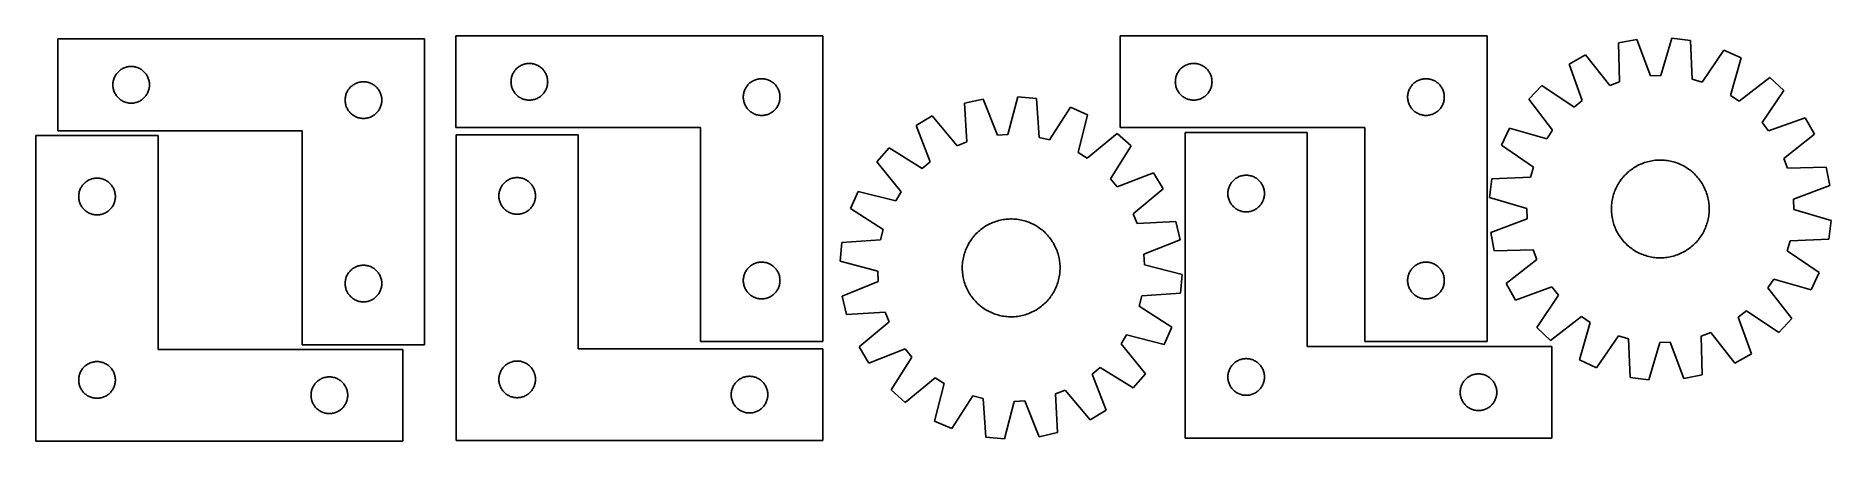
# Model space of a CAD drawing. Header units: millimetres. Extents: x 8 to 1476, y 7 to 338.
import ezdxf

# ---------------------------------------------------------------- set-up
doc = ezdxf.new("R2010")
doc.units = ezdxf.units.MM
doc.layers.add('CUT', color=7, linetype='CONTINUOUS', true_color=0x000000)

msp = doc.modelspace()

# ---------------------------------------------------------------- linework, layer by layer
at = {"layer": 'CUT'}
for p, q in [((651.585109, 337.858678), (351.585109, 337.858678)), ((351.585109, 337.858678), (351.585109, 262.858678)), ((651.585109, 87.858678), (651.585109, 337.858678)), ((1194.919124, 337.877233), (894.919124, 337.877233)), ((894.919124, 337.877233), (894.919124, 262.877233)), ((1194.919124, 87.877233), (1194.919124, 337.877233)), ((325.922817, 335.388707), (25.922817, 335.388707)), ((25.922817, 335.388707), (25.922817, 260.388707)), ((325.922817, 85.388707), (325.922817, 335.388707)), ((1317.417808, 335.050503), (1302.314964, 332.11203)), ((1302.314964, 332.11203), (1303.253991, 300.36155)), ((1328.451657, 305.264115), (1317.417808, 335.050503)), ((1345.939094, 336.05155), (1337.020724, 305.564874)), ((1361.210791, 334.179169), (1345.939094, 336.05155)), ((1362.500104, 302.440983), (1361.210791, 334.179169)), ((1388.645486, 326.317659), (1370.742711, 300.079035)), ((1402.591136, 319.817705), (1388.645486, 326.317659)), ((74.655838, 307.790989), (75.180534, 308.35787)), ((75.180534, 308.35787), (75.733717, 308.896988)), ((75.733717, 308.896988), (76.313919, 309.406914)), ((76.313919, 309.406914), (76.919602, 309.886296)), ((76.919602, 309.886296), (77.549161, 310.333863)), ((77.549161, 310.333863), (78.200925, 310.748427)), ((78.200925, 310.748427), (78.873165, 311.128889)), ((78.873165, 311.128889), (79.564101, 311.474241)), ((79.564101, 311.474241), (80.271898, 311.783567)), ((80.271898, 311.783567), (80.994681, 312.056046)), ((80.994681, 312.056046), (81.730532, 312.290956)), ((81.730532, 312.290956), (82.4775, 312.487673)), ((82.4775, 312.487673), (83.233605, 312.645677)), ((83.233605, 312.645677), (83.996841, 312.764548)), ((83.996841, 312.764548), (84.765185, 312.84397)), ((84.765185, 312.84397), (85.536598, 312.883734)), ((85.536598, 312.883734), (86.309035, 312.883734)), ((86.309035, 312.883734), (87.080449, 312.84397)), ((87.080449, 312.84397), (87.848792, 312.764548)), ((87.848792, 312.764548), (88.612028, 312.645677)), ((88.612028, 312.645677), (89.368133, 312.487673)), ((89.368133, 312.487673), (90.115101, 312.290956)), ((90.115101, 312.290956), (90.850952, 312.056046)), ((90.850952, 312.056046), (91.573735, 311.783567)), ((91.573735, 311.783567), (92.281532, 311.474241)), ((92.281532, 311.474241), (92.972468, 311.128889)), ((92.972468, 311.128889), (93.644709, 310.748427)), ((93.644709, 310.748427), (94.296472, 310.333863)), ((94.296472, 310.333863), (94.926031, 309.886296)), ((94.926031, 309.886296), (95.531714, 309.406914)), ((95.531714, 309.406914), (96.111917, 308.896988)), ((96.111917, 308.896988), (96.665099, 308.35787)), ((96.665099, 308.35787), (97.189796, 307.790989)), ((398.53083, 307.746899), (398.928476, 308.409121)), ((398.928476, 308.409121), (399.359684, 309.049995)), ((399.359684, 309.049995), (399.823312, 309.66782)), ((399.823312, 309.66782), (400.31813, 310.26096)), ((400.31813, 310.26096), (400.842826, 310.82784)), ((400.842826, 310.82784), (401.396009, 311.366959)), ((401.396009, 311.366959), (401.976211, 311.876885)), ((401.976211, 311.876885), (402.581895, 312.356267)), ((402.581895, 312.356267), (403.211453, 312.803833)), ((403.211453, 312.803833), (403.863217, 313.218398)), ((403.863217, 313.218398), (404.535458, 313.59886)), ((404.535458, 313.59886), (405.226393, 313.944212)), ((405.226393, 313.944212), (405.934191, 314.253538)), ((405.934191, 314.253538), (406.656973, 314.526017)), ((406.656973, 314.526017), (407.392825, 314.760926)), ((407.392825, 314.760926), (408.139793, 314.957644)), ((408.139793, 314.957644), (408.895898, 315.115647)), ((408.895898, 315.115647), (409.659134, 315.234518)), ((409.659134, 315.234518), (410.427477, 315.313941)), ((410.427477, 315.313941), (411.19889, 315.353705)), ((411.19889, 315.353705), (411.971328, 315.353705)), ((411.971328, 315.353705), (412.742741, 315.313941)), ((412.742741, 315.313941), (413.511084, 315.234518)), ((413.511084, 315.234518), (414.27432, 315.115647)), ((414.27432, 315.115647), (415.030425, 314.957644)), ((415.030425, 314.957644), (415.777394, 314.760926)), ((415.777394, 314.760926), (416.513245, 314.526017)), ((416.513245, 314.526017), (417.236027, 314.253538)), ((417.236027, 314.253538), (417.943825, 313.944212)), ((417.943825, 313.944212), (418.63476, 313.59886)), ((418.63476, 313.59886), (419.307001, 313.218398)), ((419.307001, 313.218398), (419.958765, 312.803833)), ((419.958765, 312.803833), (420.588323, 312.356267)), ((420.588323, 312.356267), (421.194007, 311.876885)), ((421.194007, 311.876885), (421.774209, 311.366959)), ((421.774209, 311.366959), (422.327392, 310.82784)), ((422.327392, 310.82784), (422.852088, 310.26096)), ((422.852088, 310.26096), (423.346906, 309.66782)), ((423.346906, 309.66782), (423.810534, 309.049995)), ((423.810534, 309.049995), (424.241742, 308.409121)), ((424.241742, 308.409121), (424.639388, 307.746899)), ((941.864845, 307.765454), (942.262491, 308.427676)), ((942.262491, 308.427676), (942.693699, 309.068549)), ((942.693699, 309.068549), (943.157327, 309.686375)), ((943.157327, 309.686375), (943.652145, 310.279515)), ((943.652145, 310.279515), (944.176841, 310.846395)), ((944.176841, 310.846395), (944.730024, 311.385513)), ((944.730024, 311.385513), (945.310226, 311.89544)), ((945.310226, 311.89544), (945.91591, 312.374822)), ((945.91591, 312.374822), (946.545468, 312.822388)), ((946.545468, 312.822388), (947.197232, 313.236952)), ((947.197232, 313.236952), (947.869473, 313.617415)), ((947.869473, 313.617415), (948.560408, 313.962767)), ((948.560408, 313.962767), (949.268206, 314.272092)), ((949.268206, 314.272092), (949.990988, 314.544571)), ((949.990988, 314.544571), (950.726839, 314.779481)), ((950.726839, 314.779481), (951.473808, 314.976198)), ((951.473808, 314.976198), (952.229913, 315.134202)), ((952.229913, 315.134202), (952.993149, 315.253073)), ((952.993149, 315.253073), (953.761492, 315.332496)), ((953.761492, 315.332496), (954.532905, 315.37226)), ((954.532905, 315.37226), (955.305343, 315.37226)), ((955.305343, 315.37226), (956.076756, 315.332496)), ((956.076756, 315.332496), (956.845099, 315.253073)), ((956.845099, 315.253073), (957.608335, 315.134202)), ((957.608335, 315.134202), (958.36444, 314.976198)), ((958.36444, 314.976198), (959.111409, 314.779481)), ((959.111409, 314.779481), (959.84726, 314.544571)), ((959.84726, 314.544571), (960.570042, 314.272092)), ((960.570042, 314.272092), (961.27784, 313.962767)), ((961.27784, 313.962767), (961.968775, 313.617415)), ((961.968775, 313.617415), (962.641016, 313.236952)), ((962.641016, 313.236952), (963.29278, 312.822388)), ((963.29278, 312.822388), (963.922338, 312.374822)), ((963.922338, 312.374822), (964.528022, 311.89544)), ((964.528022, 311.89544), (965.108224, 311.385513)), ((965.108224, 311.385513), (965.661407, 310.846395)), ((965.661407, 310.846395), (966.186103, 310.279515)), ((966.186103, 310.279515), (966.680921, 309.686375)), ((966.680921, 309.686375), (967.144549, 309.068549)), ((967.144549, 309.068549), (967.575757, 308.427676)), ((967.575757, 308.427676), (967.973403, 307.765454)), ((1275.49895, 322.346416), (1262.043329, 314.884725)), ((1262.043329, 314.884725), (1272.747835, 284.9784)), ((1295.197263, 297.427523), (1275.49895, 322.346416)), ((1394.009706, 289.234477), (1402.591136, 319.817705)), ((70.922817, 297.888707), (70.942705, 298.660889)), ((70.942705, 297.116526), (70.922817, 297.888707)), ((70.942705, 298.660889), (71.002318, 299.431022)), ((71.002318, 296.346392), (70.942705, 297.116526)), ((71.002318, 299.431022), (71.101498, 300.197066)), ((71.101498, 295.580349), (71.002318, 296.346392)), ((71.101498, 300.197066), (71.239981, 300.956988)), ((71.239981, 294.820426), (71.101498, 295.580349)), ((71.239981, 300.956988), (71.417401, 301.708774)), ((71.417401, 294.068641), (71.239981, 294.820426)), ((71.417401, 301.708774), (71.633286, 302.45043)), ((71.633286, 293.326985), (71.417401, 294.068641)), ((71.633286, 302.45043), (71.887064, 303.179989)), ((71.887064, 303.179989), (72.178063, 303.895516)), ((72.178063, 303.895516), (72.50551, 304.595114)), ((72.50551, 304.595114), (72.868538, 305.276928)), ((72.868538, 305.276928), (73.266183, 305.93915)), ((73.266183, 305.93915), (73.697392, 306.580024)), ((73.697392, 306.580024), (74.16102, 307.19785)), ((74.16102, 307.19785), (74.655838, 307.790989)), ((97.189796, 307.790989), (97.684614, 307.19785)), ((97.684614, 307.19785), (98.148242, 306.580024)), ((98.148242, 306.580024), (98.57945, 305.93915)), ((98.57945, 305.93915), (98.977095, 305.276928)), ((98.977095, 305.276928), (99.340123, 304.595114)), ((99.340123, 304.595114), (99.66757, 303.895516)), ((99.66757, 303.895516), (99.958569, 303.179989)), ((99.958569, 303.179989), (100.212347, 302.45043)), ((100.212347, 302.45043), (100.428232, 301.708774)), ((100.428232, 294.068641), (100.212347, 293.326985)), ((100.428232, 301.708774), (100.605652, 300.956988)), ((100.605652, 294.820426), (100.428232, 294.068641)), ((100.605652, 300.956988), (100.744135, 300.197066)), ((100.744135, 295.580349), (100.605652, 294.820426)), ((100.744135, 300.197066), (100.843315, 299.431022)), ((100.843315, 296.346392), (100.744135, 295.580349)), ((100.843315, 299.431022), (100.902928, 298.660889)), ((100.902928, 297.116526), (100.843315, 296.346392)), ((100.902928, 298.660889), (100.922817, 297.888707)), ((100.922817, 297.888707), (100.902928, 297.116526)), ((263.266183, 293.43915), (263.697392, 294.080024)), ((263.697392, 294.080024), (264.16102, 294.69785)), ((264.16102, 294.69785), (264.655838, 295.290989)), ((264.655838, 295.290989), (265.180534, 295.85787)), ((265.180534, 295.85787), (265.733717, 296.396988)), ((265.733717, 296.396988), (266.313919, 296.906914)), ((266.313919, 296.906914), (266.919602, 297.386296)), ((266.919602, 297.386296), (267.549161, 297.833863)), ((267.549161, 297.833863), (268.200925, 298.248427)), ((268.200925, 298.248427), (268.873165, 298.628889)), ((268.873165, 298.628889), (269.564101, 298.974241)), ((269.564101, 298.974241), (270.271898, 299.283567)), ((270.271898, 299.283567), (270.994681, 299.556046)), ((270.994681, 299.556046), (271.730532, 299.790956)), ((271.730532, 299.790956), (272.4775, 299.987673)), ((272.4775, 299.987673), (273.233605, 300.145677)), ((273.233605, 300.145677), (273.996841, 300.264548)), ((273.996841, 300.264548), (274.765185, 300.34397)), ((274.765185, 300.34397), (275.536598, 300.383734)), ((275.536598, 300.383734), (276.309035, 300.383734)), ((276.309035, 300.383734), (277.080449, 300.34397)), ((277.080449, 300.34397), (277.848792, 300.264548)), ((277.848792, 300.264548), (278.612028, 300.145677)), ((278.612028, 300.145677), (279.368133, 299.987673)), ((279.368133, 299.987673), (280.115101, 299.790956)), ((280.115101, 299.790956), (280.850952, 299.556046)), ((280.850952, 299.556046), (281.573735, 299.283567)), ((281.573735, 299.283567), (282.281532, 298.974241)), ((282.281532, 298.974241), (282.972468, 298.628889)), ((282.972468, 298.628889), (283.644709, 298.248427)), ((283.644709, 298.248427), (284.296472, 297.833863)), ((284.296472, 297.833863), (284.926031, 297.386296)), ((284.926031, 297.386296), (285.531714, 296.906914)), ((285.531714, 296.906914), (286.111917, 296.396988)), ((286.111917, 296.396988), (286.665099, 295.85787)), ((286.665099, 295.85787), (287.189796, 295.290989)), ((287.189796, 295.290989), (287.684614, 294.69785)), ((287.684614, 294.69785), (288.148242, 294.080024)), ((288.148242, 294.080024), (288.57945, 293.43915)), ((396.585109, 300.358678), (396.604998, 301.130859)), ((396.604998, 299.586497), (396.585109, 300.358678)), ((396.604998, 301.130859), (396.664611, 301.900993)), ((396.664611, 298.816363), (396.604998, 299.586497)), ((396.664611, 301.900993), (396.763791, 302.667037)), ((396.763791, 298.050319), (396.664611, 298.816363)), ((396.763791, 302.667037), (396.902274, 303.426959)), ((396.902274, 297.290397), (396.763791, 298.050319)), ((396.902274, 303.426959), (397.079693, 304.178745)), ((397.079693, 296.538611), (396.902274, 297.290397)), ((397.079693, 304.178745), (397.295578, 304.920401)), ((397.295578, 295.796956), (397.079693, 296.538611)), ((397.295578, 304.920401), (397.549357, 305.649959)), ((397.549357, 295.067397), (397.295578, 295.796956)), ((397.549357, 305.649959), (397.840356, 306.365487)), ((397.840356, 294.35187), (397.549357, 295.067397)), ((397.840356, 306.365487), (398.167803, 307.065085)), ((398.167803, 293.652271), (397.840356, 294.35187)), ((398.167803, 307.065085), (398.53083, 307.746899)), ((398.53083, 292.970457), (398.167803, 293.652271)), ((424.639388, 307.746899), (425.002415, 307.065085)), ((425.002415, 293.652271), (424.639388, 292.970457)), ((425.002415, 307.065085), (425.329863, 306.365487)), ((425.329863, 294.35187), (425.002415, 293.652271)), ((425.329863, 306.365487), (425.620861, 305.649959)), ((425.620861, 295.067397), (425.329863, 294.35187)), ((425.620861, 305.649959), (425.87464, 304.920401)), ((425.87464, 295.796956), (425.620861, 295.067397)), ((425.87464, 304.920401), (426.090525, 304.178745)), ((426.090525, 296.538611), (425.87464, 295.796956)), ((426.090525, 304.178745), (426.267944, 303.426959)), ((426.267944, 297.290397), (426.090525, 296.538611)), ((426.267944, 303.426959), (426.406428, 302.667037)), ((426.406428, 298.050319), (426.267944, 297.290397)), ((426.406428, 302.667037), (426.505607, 301.900993)), ((426.505607, 298.816363), (426.406428, 298.050319)), ((426.505607, 301.900993), (426.56522, 301.130859)), ((426.56522, 299.586497), (426.505607, 298.816363)), ((426.56522, 301.130859), (426.585109, 300.358678)), ((426.585109, 300.358678), (426.56522, 299.586497)), ((587.549357, 293.149959), (587.840356, 293.865487)), ((587.840356, 293.865487), (588.167803, 294.565085)), ((588.167803, 294.565085), (588.53083, 295.246899)), ((588.53083, 295.246899), (588.928476, 295.909121)), ((588.928476, 295.909121), (589.359684, 296.549995)), ((589.359684, 296.549995), (589.823312, 297.16782)), ((589.823312, 297.16782), (590.31813, 297.76096)), ((590.31813, 297.76096), (590.842826, 298.32784)), ((590.842826, 298.32784), (591.396009, 298.866959)), ((591.396009, 298.866959), (591.976211, 299.376885)), ((591.976211, 299.376885), (592.581895, 299.856267)), ((592.581895, 299.856267), (593.211453, 300.303833)), ((593.211453, 300.303833), (593.863217, 300.718398)), ((593.863217, 300.718398), (594.535458, 301.09886)), ((594.535458, 301.09886), (595.226393, 301.444212)), ((595.226393, 301.444212), (595.934191, 301.753538)), ((595.934191, 301.753538), (596.656973, 302.026017)), ((596.656973, 302.026017), (597.392825, 302.260926)), ((597.392825, 302.260926), (598.139793, 302.457644)), ((598.139793, 302.457644), (598.895898, 302.615647)), ((598.895898, 302.615647), (599.659134, 302.734518)), ((599.659134, 302.734518), (600.427477, 302.813941)), ((600.427477, 302.813941), (601.19889, 302.853705)), ((601.19889, 302.853705), (601.971328, 302.853705)), ((601.971328, 302.853705), (602.742741, 302.813941)), ((602.742741, 302.813941), (603.511084, 302.734518)), ((603.511084, 302.734518), (604.27432, 302.615647)), ((604.27432, 302.615647), (605.030425, 302.457644)), ((605.030425, 302.457644), (605.777394, 302.260926)), ((605.777394, 302.260926), (606.513245, 302.026017)), ((606.513245, 302.026017), (607.236027, 301.753538)), ((607.236027, 301.753538), (607.943825, 301.444212)), ((607.943825, 301.444212), (608.63476, 301.09886)), ((608.63476, 301.09886), (609.307001, 300.718398)), ((609.307001, 300.718398), (609.958765, 300.303833)), ((609.958765, 300.303833), (610.588323, 299.856267)), ((610.588323, 299.856267), (611.194007, 299.376885)), ((611.194007, 299.376885), (611.774209, 298.866959)), ((611.774209, 298.866959), (612.327392, 298.32784)), ((612.327392, 298.32784), (612.852088, 297.76096)), ((612.852088, 297.76096), (613.346906, 297.16782)), ((613.346906, 297.16782), (613.810534, 296.549995)), ((613.810534, 296.549995), (614.241742, 295.909121)), ((614.241742, 295.909121), (614.639388, 295.246899)), ((614.639388, 295.246899), (615.002415, 294.565085)), ((615.002415, 294.565085), (615.329863, 293.865487)), ((615.329863, 293.865487), (615.620861, 293.149959)), ((939.919124, 300.377233), (939.939013, 301.149414)), ((939.939013, 299.605052), (939.919124, 300.377233)), ((939.939013, 301.149414), (939.998626, 301.919548)), ((939.998626, 298.834918), (939.939013, 299.605052)), ((939.998626, 301.919548), (940.097806, 302.685591)), ((940.097806, 298.068874), (939.998626, 298.834918)), ((940.097806, 302.685591), (940.236289, 303.445514)), ((940.236289, 297.308952), (940.097806, 298.068874)), ((940.236289, 303.445514), (940.413708, 304.1973)), ((940.413708, 296.557166), (940.236289, 297.308952)), ((940.413708, 304.1973), (940.629593, 304.938955)), ((940.629593, 295.81551), (940.413708, 296.557166)), ((940.629593, 304.938955), (940.883372, 305.668514)), ((940.883372, 295.085952), (940.629593, 295.81551)), ((940.883372, 305.668514), (941.17437, 306.384041)), ((941.17437, 294.370424), (940.883372, 295.085952)), ((941.17437, 306.384041), (941.501818, 307.08364)), ((941.501818, 293.670826), (941.17437, 294.370424)), ((941.501818, 307.08364), (941.864845, 307.765454)), ((941.864845, 292.989012), (941.501818, 293.670826)), ((967.973403, 307.765454), (968.33643, 307.08364)), ((968.33643, 293.670826), (967.973403, 292.989012)), ((968.33643, 307.08364), (968.663878, 306.384041)), ((968.663878, 294.370424), (968.33643, 293.670826)), ((968.663878, 306.384041), (968.954876, 305.668514)), ((968.954876, 295.085952), (968.663878, 294.370424)), ((968.954876, 305.668514), (969.208655, 304.938955)), ((969.208655, 295.81551), (968.954876, 295.085952)), ((969.208655, 304.938955), (969.42454, 304.1973)), ((969.42454, 296.557166), (969.208655, 295.81551)), ((969.42454, 304.1973), (969.601959, 303.445514)), ((969.601959, 297.308952), (969.42454, 296.557166)), ((969.601959, 303.445514), (969.740442, 302.685591)), ((969.740442, 298.068874), (969.601959, 297.308952)), ((969.740442, 302.685591), (969.839622, 301.919548)), ((969.839622, 298.834918), (969.740442, 298.068874)), ((969.839622, 301.919548), (969.899235, 301.149414)), ((969.899235, 299.605052), (969.839622, 298.834918)), ((969.899235, 301.149414), (969.919124, 300.377233)), ((969.919124, 300.377233), (969.899235, 299.605052)), ((1130.883372, 293.168514), (1131.17437, 293.884041)), ((1131.17437, 293.884041), (1131.501818, 294.58364)), ((1131.501818, 294.58364), (1131.864845, 295.265454)), ((1131.864845, 295.265454), (1132.262491, 295.927676)), ((1132.262491, 295.927676), (1132.693699, 296.568549)), ((1132.693699, 296.568549), (1133.157327, 297.186375)), ((1133.157327, 297.186375), (1133.652145, 297.779515)), ((1133.652145, 297.779515), (1134.176841, 298.346395)), ((1134.176841, 298.346395), (1134.730024, 298.885513)), ((1134.730024, 298.885513), (1135.310226, 299.39544)), ((1135.310226, 299.39544), (1135.91591, 299.874822)), ((1135.91591, 299.874822), (1136.545468, 300.322388)), ((1136.545468, 300.322388), (1137.197232, 300.736952)), ((1137.197232, 300.736952), (1137.869473, 301.117415)), ((1137.869473, 301.117415), (1138.560408, 301.462767)), ((1138.560408, 301.462767), (1139.268206, 301.772092)), ((1139.268206, 301.772092), (1139.990988, 302.044571)), ((1139.990988, 302.044571), (1140.726839, 302.279481)), ((1140.726839, 302.279481), (1141.473808, 302.476198)), ((1141.473808, 302.476198), (1142.229913, 302.634202)), ((1142.229913, 302.634202), (1142.993149, 302.753073)), ((1142.993149, 302.753073), (1143.761492, 302.832496)), ((1143.761492, 302.832496), (1144.532905, 302.87226)), ((1144.532905, 302.87226), (1145.305343, 302.87226)), ((1145.305343, 302.87226), (1146.076756, 302.832496)), ((1146.076756, 302.832496), (1146.845099, 302.753073)), ((1146.845099, 302.753073), (1147.608335, 302.634202)), ((1147.608335, 302.634202), (1148.36444, 302.476198)), ((1148.36444, 302.476198), (1149.111409, 302.279481)), ((1149.111409, 302.279481), (1149.84726, 302.044571)), ((1149.84726, 302.044571), (1150.570042, 301.772092)), ((1150.570042, 301.772092), (1151.27784, 301.462767)), ((1151.27784, 301.462767), (1151.968775, 301.117415)), ((1151.968775, 301.117415), (1152.641016, 300.736952)), ((1152.641016, 300.736952), (1153.29278, 300.322388)), ((1153.29278, 300.322388), (1153.922338, 299.874822)), ((1153.922338, 299.874822), (1154.528022, 299.39544)), ((1154.528022, 299.39544), (1155.108224, 298.885513)), ((1155.108224, 298.885513), (1155.661407, 298.346395)), ((1155.661407, 298.346395), (1156.186103, 297.779515)), ((1156.186103, 297.779515), (1156.680921, 297.186375)), ((1156.680921, 297.186375), (1157.144549, 296.568549)), ((1157.144549, 296.568549), (1157.575757, 295.927676)), ((1157.575757, 295.927676), (1157.973403, 295.265454)), ((1157.973403, 295.265454), (1158.33643, 294.58364)), ((1158.33643, 294.58364), (1158.663878, 293.884041)), ((1158.663878, 293.884041), (1158.954876, 293.168514)), ((1239.557525, 297.31047), (1229.066258, 286.055966)), ((1265.992096, 279.698309), (1239.557525, 297.31047)), ((1303.253991, 300.36155), (1295.197263, 297.427523)), ((1337.020724, 305.564874), (1328.451657, 305.264115)), ((1370.742711, 300.079035), (1362.500104, 302.440983)), ((1426.253741, 303.863178), (1401.119009, 284.441025)), ((1437.508245, 293.371911), (1426.253741, 303.863178)), ((71.887064, 292.597426), (71.633286, 293.326985)), ((72.178063, 291.881899), (71.887064, 292.597426)), ((72.50551, 291.182301), (72.178063, 291.881899)), ((72.868538, 290.500486), (72.50551, 291.182301)), ((73.266183, 289.838265), (72.868538, 290.500486)), ((73.697392, 289.197391), (73.266183, 289.838265)), ((74.16102, 288.579565), (73.697392, 289.197391)), ((74.655838, 287.986426), (74.16102, 288.579565)), ((75.180534, 287.419545), (74.655838, 287.986426)), ((75.733717, 286.880427), (75.180534, 287.419545)), ((76.313919, 286.370501), (75.733717, 286.880427)), ((76.919602, 285.891119), (76.313919, 286.370501)), ((77.549161, 285.443552), (76.919602, 285.891119)), ((78.200925, 285.028988), (77.549161, 285.443552)), ((78.873165, 284.648525), (78.200925, 285.028988)), ((79.564101, 284.303173), (78.873165, 284.648525)), ((80.271898, 283.993848), (79.564101, 284.303173)), ((80.994681, 283.721369), (80.271898, 283.993848)), ((81.730532, 283.486459), (80.994681, 283.721369)), ((82.4775, 283.289742), (81.730532, 283.486459)), ((83.233605, 283.131738), (82.4775, 283.289742)), ((83.996841, 283.012867), (83.233605, 283.131738)), ((84.765185, 282.933445), (83.996841, 283.012867)), ((85.536598, 282.89368), (84.765185, 282.933445)), ((86.309035, 282.89368), (85.536598, 282.89368)), ((87.080449, 282.933445), (86.309035, 282.89368)), ((87.848792, 283.012867), (87.080449, 282.933445)), ((88.612028, 283.131738), (87.848792, 283.012867)), ((89.368133, 283.289742), (88.612028, 283.131738)), ((90.115101, 283.486459), (89.368133, 283.289742)), ((90.850952, 283.721369), (90.115101, 283.486459)), ((91.573735, 283.993848), (90.850952, 283.721369)), ((92.281532, 284.303173), (91.573735, 283.993848)), ((92.972468, 284.648525), (92.281532, 284.303173)), ((93.644709, 285.028988), (92.972468, 284.648525)), ((94.296472, 285.443552), (93.644709, 285.028988)), ((94.926031, 285.891119), (94.296472, 285.443552)), ((95.531714, 286.370501), (94.926031, 285.891119)), ((96.111917, 286.880427), (95.531714, 286.370501)), ((96.665099, 287.419545), (96.111917, 286.880427)), ((97.189796, 287.986426), (96.665099, 287.419545)), ((97.684614, 288.579565), (97.189796, 287.986426)), ((98.148242, 289.197391), (97.684614, 288.579565)), ((98.57945, 289.838265), (98.148242, 289.197391)), ((98.977095, 290.500486), (98.57945, 289.838265)), ((99.340123, 291.182301), (98.977095, 290.500486)), ((99.66757, 291.881899), (99.340123, 291.182301)), ((99.958569, 292.597426), (99.66757, 291.881899)), ((100.212347, 293.326985), (99.958569, 292.597426)), ((260.922817, 285.388707), (260.942705, 286.160889)), ((260.942705, 284.616526), (260.922817, 285.388707)), ((260.942705, 286.160889), (261.002318, 286.931022)), ((261.002318, 283.846392), (260.942705, 284.616526)), ((261.002318, 286.931022), (261.101498, 287.697066)), ((261.101498, 283.080349), (261.002318, 283.846392)), ((261.101498, 287.697066), (261.239981, 288.456988)), ((261.239981, 282.320426), (261.101498, 283.080349)), ((261.239981, 288.456988), (261.417401, 289.208774)), ((261.417401, 281.568641), (261.239981, 282.320426)), ((261.417401, 289.208774), (261.633286, 289.95043)), ((261.633286, 280.826985), (261.417401, 281.568641)), ((261.633286, 289.95043), (261.887064, 290.679989)), ((261.887064, 280.097426), (261.633286, 280.826985)), ((261.887064, 290.679989), (262.178063, 291.395516)), ((262.178063, 279.381899), (261.887064, 280.097426)), ((262.178063, 291.395516), (262.50551, 292.095114)), ((262.50551, 278.682301), (262.178063, 279.381899)), ((262.50551, 292.095114), (262.868538, 292.776928)), ((262.868538, 292.776928), (263.266183, 293.43915)), ((288.57945, 293.43915), (288.977095, 292.776928)), ((288.977095, 292.776928), (289.340123, 292.095114)), ((289.340123, 292.095114), (289.66757, 291.395516)), ((289.66757, 279.381899), (289.340123, 278.682301)), ((289.66757, 291.395516), (289.958569, 290.679989)), ((289.958569, 280.097426), (289.66757, 279.381899)), ((289.958569, 290.679989), (290.212347, 289.95043)), ((290.212347, 280.826985), (289.958569, 280.097426)), ((290.212347, 289.95043), (290.428232, 289.208774)), ((290.428232, 281.568641), (290.212347, 280.826985)), ((290.428232, 289.208774), (290.605652, 288.456988)), ((290.605652, 282.320426), (290.428232, 281.568641)), ((290.605652, 288.456988), (290.744135, 287.697066)), ((290.744135, 283.080349), (290.605652, 282.320426)), ((290.744135, 287.697066), (290.843315, 286.931022)), ((290.843315, 283.846392), (290.744135, 283.080349)), ((290.843315, 286.931022), (290.902928, 286.160889)), ((290.902928, 284.616526), (290.843315, 283.846392)), ((290.902928, 286.160889), (290.922817, 285.388707)), ((290.922817, 285.388707), (290.902928, 284.616526)), ((398.928476, 292.308235), (398.53083, 292.970457)), ((399.359684, 291.667362), (398.928476, 292.308235)), ((399.823312, 291.049536), (399.359684, 291.667362)), ((400.31813, 290.456396), (399.823312, 291.049536)), ((400.842826, 289.889516), (400.31813, 290.456396)), ((401.396009, 289.350398), (400.842826, 289.889516)), ((401.976211, 288.840471), (401.396009, 289.350398)), ((402.581895, 288.361089), (401.976211, 288.840471)), ((403.211453, 287.913523), (402.581895, 288.361089)), ((403.863217, 287.498959), (403.211453, 287.913523)), ((404.535458, 287.118496), (403.863217, 287.498959)), ((405.226393, 286.773144), (404.535458, 287.118496)), ((405.934191, 286.463819), (405.226393, 286.773144)), ((406.656973, 286.19134), (405.934191, 286.463819)), ((407.392825, 285.95643), (406.656973, 286.19134)), ((408.139793, 285.759713), (407.392825, 285.95643)), ((408.895898, 285.601709), (408.139793, 285.759713)), ((409.659134, 285.482838), (408.895898, 285.601709)), ((410.427477, 285.403415), (409.659134, 285.482838)), ((411.19889, 285.363651), (410.427477, 285.403415)), ((411.971328, 285.363651), (411.19889, 285.363651)), ((412.742741, 285.403415), (411.971328, 285.363651)), ((413.511084, 285.482838), (412.742741, 285.403415)), ((414.27432, 285.601709), (413.511084, 285.482838)), ((415.030425, 285.759713), (414.27432, 285.601709)), ((415.777394, 285.95643), (415.030425, 285.759713)), ((416.513245, 286.19134), (415.777394, 285.95643)), ((417.236027, 286.463819), (416.513245, 286.19134)), ((417.943825, 286.773144), (417.236027, 286.463819)), ((418.63476, 287.118496), (417.943825, 286.773144)), ((419.307001, 287.498959), (418.63476, 287.118496)), ((419.958765, 287.913523), (419.307001, 287.498959)), ((420.588323, 288.361089), (419.958765, 287.913523)), ((421.194007, 288.840471), (420.588323, 288.361089)), ((421.774209, 289.350398), (421.194007, 288.840471)), ((422.327392, 289.889516), (421.774209, 289.350398)), ((422.852088, 290.456396), (422.327392, 289.889516)), ((423.346906, 291.049536), (422.852088, 290.456396)), ((423.810534, 291.667362), (423.346906, 291.049536)), ((424.241742, 292.308235), (423.810534, 291.667362)), ((424.639388, 292.970457), (424.241742, 292.308235)), ((586.585109, 287.858678), (586.604998, 288.630859)), ((586.604998, 287.086497), (586.585109, 287.858678)), ((586.604998, 288.630859), (586.664611, 289.400993)), ((586.664611, 286.316363), (586.604998, 287.086497)), ((586.664611, 289.400993), (586.763791, 290.167037)), ((586.763791, 285.550319), (586.664611, 286.316363)), ((586.763791, 290.167037), (586.902274, 290.926959)), ((586.902274, 284.790397), (586.763791, 285.550319)), ((586.902274, 290.926959), (587.079693, 291.678745)), ((587.079693, 284.038611), (586.902274, 284.790397)), ((587.079693, 291.678745), (587.295578, 292.420401)), ((587.295578, 283.296956), (587.079693, 284.038611)), ((587.295578, 292.420401), (587.549357, 293.149959)), ((587.549357, 282.567397), (587.295578, 283.296956)), ((587.840356, 281.85187), (587.549357, 282.567397)), ((588.167803, 281.152271), (587.840356, 281.85187)), ((588.53083, 280.470457), (588.167803, 281.152271)), ((588.928476, 279.808235), (588.53083, 280.470457)), ((589.359684, 279.167362), (588.928476, 279.808235)), ((589.823312, 278.549536), (589.359684, 279.167362)), ((613.810534, 279.167362), (613.346906, 278.549536)), ((614.241742, 279.808235), (613.810534, 279.167362)), ((614.639388, 280.470457), (614.241742, 279.808235)), ((615.002415, 281.152271), (614.639388, 280.470457)), ((615.329863, 281.85187), (615.002415, 281.152271)), ((615.620861, 282.567397), (615.329863, 281.85187)), ((615.620861, 293.149959), (615.87464, 292.420401)), ((615.87464, 283.296956), (615.620861, 282.567397)), ((615.87464, 292.420401), (616.090525, 291.678745)), ((616.090525, 284.038611), (615.87464, 283.296956)), ((616.090525, 291.678745), (616.267944, 290.926959)), ((616.267944, 284.790397), (616.090525, 284.038611)), ((616.267944, 290.926959), (616.406428, 290.167037)), ((616.406428, 285.550319), (616.267944, 284.790397)), ((616.406428, 290.167037), (616.505607, 289.400993)), ((616.505607, 286.316363), (616.406428, 285.550319)), ((616.505607, 289.400993), (616.56522, 288.630859)), ((616.56522, 287.086497), (616.505607, 286.316363)), ((616.56522, 288.630859), (616.585109, 287.858678)), ((616.585109, 287.858678), (616.56522, 287.086497)), ((782.640197, 286.269767), (767.625242, 282.910947)), ((767.625242, 282.910947), (769.449997, 251.19904)), ((794.501027, 256.802913), (782.640197, 286.269767)), ((811.122436, 288.066397), (803.058363, 257.342701)), ((826.440439, 286.620948), (811.122436, 288.066397)), ((828.615, 254.931107), (826.440439, 286.620948)), ((854.083848, 279.528148), (836.920314, 252.800113)), ((868.205466, 273.419921), (854.083848, 279.528148)), ((942.262491, 292.32679), (941.864845, 292.989012)), ((942.693699, 291.685916), (942.262491, 292.32679)), ((943.157327, 291.068091), (942.693699, 291.685916)), ((943.652145, 290.474951), (943.157327, 291.068091)), ((944.176841, 289.908071), (943.652145, 290.474951)), ((944.730024, 289.368952), (944.176841, 289.908071)), ((945.310226, 288.859026), (944.730024, 289.368952)), ((945.91591, 288.379644), (945.310226, 288.859026)), ((946.545468, 287.932078), (945.91591, 288.379644)), ((947.197232, 287.517513), (946.545468, 287.932078)), ((947.869473, 287.137051), (947.197232, 287.517513)), ((948.560408, 286.791699), (947.869473, 287.137051)), ((949.268206, 286.482373), (948.560408, 286.791699)), ((949.990988, 286.209894), (949.268206, 286.482373)), ((950.726839, 285.974985), (949.990988, 286.209894)), ((951.473808, 285.778267), (950.726839, 285.974985)), ((952.229913, 285.620264), (951.473808, 285.778267)), ((952.993149, 285.501393), (952.229913, 285.620264)), ((953.761492, 285.42197), (952.993149, 285.501393)), ((954.532905, 285.382206), (953.761492, 285.42197)), ((955.305343, 285.382206), (954.532905, 285.382206)), ((956.076756, 285.42197), (955.305343, 285.382206)), ((956.845099, 285.501393), (956.076756, 285.42197)), ((957.608335, 285.620264), (956.845099, 285.501393)), ((958.36444, 285.778267), (957.608335, 285.620264)), ((959.111409, 285.974985), (958.36444, 285.778267)), ((959.84726, 286.209894), (959.111409, 285.974985)), ((960.570042, 286.482373), (959.84726, 286.209894)), ((961.27784, 286.791699), (960.570042, 286.482373)), ((961.968775, 287.137051), (961.27784, 286.791699)), ((962.641016, 287.517513), (961.968775, 287.137051)), ((963.29278, 287.932078), (962.641016, 287.517513)), ((963.922338, 288.379644), (963.29278, 287.932078)), ((964.528022, 288.859026), (963.922338, 288.379644)), ((965.108224, 289.368952), (964.528022, 288.859026)), ((965.661407, 289.908071), (965.108224, 289.368952)), ((966.186103, 290.474951), (965.661407, 289.908071)), ((966.680921, 291.068091), (966.186103, 290.474951)), ((967.144549, 291.685916), (966.680921, 291.068091)), ((967.575757, 292.32679), (967.144549, 291.685916)), ((967.973403, 292.989012), (967.575757, 292.32679)), ((1129.919124, 287.877233), (1129.939013, 288.649414)), ((1129.939013, 287.105052), (1129.919124, 287.877233)), ((1129.939013, 288.649414), (1129.998626, 289.419548)), ((1129.998626, 286.334918), (1129.939013, 287.105052)), ((1129.998626, 289.419548), (1130.097806, 290.185591)), ((1130.097806, 285.568874), (1129.998626, 286.334918)), ((1130.097806, 290.185591), (1130.236289, 290.945514)), ((1130.236289, 284.808952), (1130.097806, 285.568874)), ((1130.236289, 290.945514), (1130.413708, 291.6973)), ((1130.413708, 284.057166), (1130.236289, 284.808952)), ((1130.413708, 291.6973), (1130.629593, 292.438955)), ((1130.629593, 283.31551), (1130.413708, 284.057166)), ((1130.629593, 292.438955), (1130.883372, 293.168514)), ((1130.883372, 282.585952), (1130.629593, 283.31551)), ((1131.17437, 281.870424), (1130.883372, 282.585952)), ((1131.501818, 281.170826), (1131.17437, 281.870424)), ((1131.864845, 280.489012), (1131.501818, 281.170826)), ((1132.262491, 279.82679), (1131.864845, 280.489012)), ((1132.693699, 279.185916), (1132.262491, 279.82679)), ((1133.157327, 278.568091), (1132.693699, 279.185916)), ((1157.144549, 279.185916), (1156.680921, 278.568091)), ((1157.575757, 279.82679), (1157.144549, 279.185916)), ((1157.973403, 280.489012), (1157.575757, 279.82679)), ((1158.33643, 281.170826), (1157.973403, 280.489012)), ((1158.663878, 281.870424), (1158.33643, 281.170826)), ((1158.954876, 282.585952), (1158.663878, 281.870424)), ((1158.954876, 293.168514), (1159.208655, 292.438955)), ((1159.208655, 283.31551), (1158.954876, 282.585952)), ((1159.208655, 292.438955), (1159.42454, 291.6973)), ((1159.42454, 284.057166), (1159.208655, 283.31551)), ((1159.42454, 291.6973), (1159.601959, 290.945514)), ((1159.601959, 284.808952), (1159.42454, 284.057166)), ((1159.601959, 290.945514), (1159.740442, 290.185591)), ((1159.740442, 285.568874), (1159.601959, 284.808952)), ((1159.740442, 290.185591), (1159.839622, 289.419548)), ((1159.839622, 286.334918), (1159.740442, 285.568874)), ((1159.839622, 289.419548), (1159.899235, 288.649414)), ((1159.899235, 287.105052), (1159.839622, 286.334918)), ((1159.899235, 288.649414), (1159.919124, 287.877233)), ((1159.919124, 287.877233), (1159.899235, 287.105052)), ((1229.066258, 286.055966), (1248.488411, 260.921234)), ((1272.747835, 284.9784), (1265.992096, 279.698309)), ((1401.119009, 284.441025), (1394.009706, 289.234477)), ((1419.896084, 266.937341), (1437.508245, 293.371911)), ((262.868538, 278.000486), (262.50551, 278.682301)), ((263.266183, 277.338265), (262.868538, 278.000486)), ((263.697392, 276.697391), (263.266183, 277.338265)), ((264.16102, 276.079565), (263.697392, 276.697391)), ((264.655838, 275.486426), (264.16102, 276.079565)), ((265.180534, 274.919545), (264.655838, 275.486426)), ((265.733717, 274.380427), (265.180534, 274.919545)), ((266.313919, 273.870501), (265.733717, 274.380427)), ((266.919602, 273.391119), (266.313919, 273.870501)), ((267.549161, 272.943552), (266.919602, 273.391119)), ((268.200925, 272.528988), (267.549161, 272.943552)), ((268.873165, 272.148525), (268.200925, 272.528988)), ((269.564101, 271.803173), (268.873165, 272.148525)), ((270.271898, 271.493848), (269.564101, 271.803173)), ((270.994681, 271.221369), (270.271898, 271.493848)), ((271.730532, 270.986459), (270.994681, 271.221369)), ((272.4775, 270.789742), (271.730532, 270.986459)), ((273.233605, 270.631738), (272.4775, 270.789742)), ((273.996841, 270.512867), (273.233605, 270.631738)), ((274.765185, 270.433445), (273.996841, 270.512867)), ((275.536598, 270.39368), (274.765185, 270.433445)), ((276.309035, 270.39368), (275.536598, 270.39368)), ((277.080449, 270.433445), (276.309035, 270.39368)), ((277.848792, 270.512867), (277.080449, 270.433445)), ((278.612028, 270.631738), (277.848792, 270.512867)), ((279.368133, 270.789742), (278.612028, 270.631738)), ((280.115101, 270.986459), (279.368133, 270.789742)), ((280.850952, 271.221369), (280.115101, 270.986459)), ((281.573735, 271.493848), (280.850952, 271.221369)), ((282.281532, 271.803173), (281.573735, 271.493848)), ((282.972468, 272.148525), (282.281532, 271.803173)), ((283.644709, 272.528988), (282.972468, 272.148525)), ((284.296472, 272.943552), (283.644709, 272.528988)), ((284.926031, 273.391119), (284.296472, 272.943552)), ((285.531714, 273.870501), (284.926031, 273.391119)), ((286.111917, 274.380427), (285.531714, 273.870501)), ((286.665099, 274.919545), (286.111917, 274.380427)), ((287.189796, 275.486426), (286.665099, 274.919545)), ((287.684614, 276.079565), (287.189796, 275.486426)), ((288.148242, 276.697391), (287.684614, 276.079565)), ((288.57945, 277.338265), (288.148242, 276.697391)), ((288.977095, 278.000486), (288.57945, 277.338265)), ((289.340123, 278.682301), (288.977095, 278.000486)), ((590.31813, 277.956396), (589.823312, 278.549536)), ((590.842826, 277.389516), (590.31813, 277.956396)), ((591.396009, 276.850398), (590.842826, 277.389516)), ((591.976211, 276.340471), (591.396009, 276.850398)), ((592.581895, 275.861089), (591.976211, 276.340471)), ((593.211453, 275.413523), (592.581895, 275.861089)), ((593.863217, 274.998959), (593.211453, 275.413523)), ((594.535458, 274.618496), (593.863217, 274.998959)), ((595.226393, 274.273144), (594.535458, 274.618496)), ((595.934191, 273.963819), (595.226393, 274.273144)), ((596.656973, 273.69134), (595.934191, 273.963819)), ((597.392825, 273.45643), (596.656973, 273.69134)), ((598.139793, 273.259713), (597.392825, 273.45643)), ((598.895898, 273.101709), (598.139793, 273.259713)), ((599.659134, 272.982838), (598.895898, 273.101709)), ((600.427477, 272.903415), (599.659134, 272.982838)), ((601.19889, 272.863651), (600.427477, 272.903415)), ((601.971328, 272.863651), (601.19889, 272.863651)), ((602.742741, 272.903415), (601.971328, 272.863651)), ((603.511084, 272.982838), (602.742741, 272.903415)), ((604.27432, 273.101709), (603.511084, 272.982838)), ((605.030425, 273.259713), (604.27432, 273.101709)), ((605.777394, 273.45643), (605.030425, 273.259713)), ((606.513245, 273.69134), (605.777394, 273.45643)), ((607.236027, 273.963819), (606.513245, 273.69134)), ((607.943825, 274.273144), (607.236027, 273.963819)), ((608.63476, 274.618496), (607.943825, 274.273144)), ((609.307001, 274.998959), (608.63476, 274.618496)), ((609.958765, 275.413523), (609.307001, 274.998959)), ((610.588323, 275.861089), (609.958765, 275.413523)), ((611.194007, 276.340471), (610.588323, 275.861089)), ((611.774209, 276.850398), (611.194007, 276.340471)), ((612.327392, 277.389516), (611.774209, 276.850398)), ((612.852088, 277.956396), (612.327392, 277.389516)), ((613.346906, 278.549536), (612.852088, 277.956396)), ((741.092212, 272.400755), (727.850074, 264.566451)), ((727.850074, 264.566451), (739.385036, 234.970516)), ((761.47829, 248.041309), (741.092212, 272.400755)), ((860.480897, 242.609115), (868.205466, 273.419921)), ((1133.652145, 277.974951), (1133.157327, 278.568091)), ((1134.176841, 277.408071), (1133.652145, 277.974951)), ((1134.730024, 276.868952), (1134.176841, 277.408071)), ((1135.310226, 276.359026), (1134.730024, 276.868952)), ((1135.91591, 275.879644), (1135.310226, 276.359026)), ((1136.545468, 275.432078), (1135.91591, 275.879644)), ((1137.197232, 275.017513), (1136.545468, 275.432078)), ((1137.869473, 274.637051), (1137.197232, 275.017513)), ((1138.560408, 274.291699), (1137.869473, 274.637051)), ((1139.268206, 273.982373), (1138.560408, 274.291699)), ((1139.990988, 273.709894), (1139.268206, 273.982373)), ((1140.726839, 273.474985), (1139.990988, 273.709894)), ((1141.473808, 273.278267), (1140.726839, 273.474985)), ((1142.229913, 273.120264), (1141.473808, 273.278267)), ((1142.993149, 273.001393), (1142.229913, 273.120264)), ((1143.761492, 272.92197), (1142.993149, 273.001393)), ((1144.532905, 272.882206), (1143.761492, 272.92197)), ((1145.305343, 272.882206), (1144.532905, 272.882206)), ((1146.076756, 272.92197), (1145.305343, 272.882206)), ((1146.845099, 273.001393), (1146.076756, 272.92197)), ((1147.608335, 273.120264), (1146.845099, 273.001393)), ((1148.36444, 273.278267), (1147.608335, 273.120264)), ((1149.111409, 273.474985), (1148.36444, 273.278267)), ((1149.84726, 273.709894), (1149.111409, 273.474985)), ((1150.570042, 273.982373), (1149.84726, 273.709894)), ((1151.27784, 274.291699), (1150.570042, 273.982373)), ((1151.968775, 274.637051), (1151.27784, 274.291699)), ((1152.641016, 275.017513), (1151.968775, 274.637051)), ((1153.29278, 275.432078), (1152.641016, 275.017513)), ((1153.922338, 275.879644), (1153.29278, 275.432078)), ((1154.528022, 276.359026), (1153.922338, 275.879644)), ((1155.108224, 276.868952), (1154.528022, 276.359026)), ((1155.661407, 277.408071), (1155.108224, 276.868952)), ((1156.186103, 277.974951), (1155.661407, 277.408071)), ((1156.680921, 278.568091), (1156.186103, 277.974951)), ((1425.176175, 260.181601), (1419.896084, 266.937341)), ((1455.0825, 270.886107), (1425.176175, 260.181601)), ((1462.544191, 257.430486), (1455.0825, 270.886107)), ((108.029755, 256.54251), (8.029755, 256.54251)), ((8.029755, 256.54251), (8.029755, 6.54251)), ((25.922817, 260.388707), (225.922817, 260.388707)), ((108.029755, 81.54251), (108.029755, 256.54251)), ((225.922817, 260.388707), (225.922817, 85.388707)), ((351.585109, 262.858678), (551.585109, 262.858678)), ((451.651337, 257.019805), (351.651337, 257.019805)), ((351.651337, 257.019805), (351.651337, 7.019805)), ((451.651337, 82.019805), (451.651337, 257.019805)), ((551.585109, 262.858678), (551.585109, 87.858678)), ((769.449997, 251.19904), (761.47829, 248.041309)), ((803.058363, 257.342701), (794.501027, 256.802913)), ((836.920314, 252.800113), (828.615, 254.931107)), ((892.304114, 258.131985), (867.721207, 238.015937)), ((903.847026, 247.958896), (892.304114, 258.131985)), ((894.919124, 262.877233), (1094.919124, 262.877233)), ((1047.862916, 258.978789), (947.862916, 258.978789)), ((947.862916, 258.978789), (947.862916, 8.978789)), ((1047.862916, 83.978789), (1047.862916, 258.978789)), ((1094.919124, 262.877233), (1094.919124, 87.877233)), ((1213.111731, 262.393361), (1206.611777, 248.447711)), ((1243.694959, 253.811931), (1213.111731, 262.393361)), ((1248.488411, 260.921234), (1243.694959, 253.811931)), ((1437.625298, 237.732173), (1462.544191, 257.430486)), ((705.863491, 246.371507), (695.690402, 234.828595)), ((732.779285, 229.503942), (705.863491, 246.371507)), ((739.385036, 234.970516), (732.779285, 229.503942)), ((867.721207, 238.015937), (860.480897, 242.609115)), ((886.979461, 221.043101), (903.847026, 247.958896)), ((1206.611777, 248.447711), (1232.850401, 230.544936)), ((1324.962136, 234.646451), (1326.170284, 234.991973)), ((1326.170284, 234.991973), (1327.388689, 235.299375)), ((1327.388689, 235.299375), (1328.616148, 235.568355)), ((1328.616148, 235.568355), (1329.851451, 235.798647)), ((1329.851451, 235.798647), (1331.093378, 235.990023)), ((1331.093378, 235.990023), (1332.340703, 236.142295)), ((1332.340703, 236.142295), (1333.592196, 236.255312)), ((1333.592196, 236.255312), (1334.846621, 236.328963)), ((1334.846621, 236.328963), (1336.10274, 236.363175)), ((1336.10274, 236.363175), (1337.359315, 236.357915)), ((1337.359315, 236.357915), (1338.615104, 236.313188)), ((1338.615104, 236.313188), (1339.868868, 236.229037)), ((1339.868868, 236.229037), (1341.119371, 236.105546)), ((1341.119371, 236.105546), (1342.365378, 235.942837)), ((1342.365378, 235.942837), (1343.605659, 235.74107)), ((1343.605659, 235.74107), (1344.83899, 235.500445)), ((1344.83899, 235.500445), (1346.064154, 235.221198)), ((1346.064154, 235.221198), (1347.279943, 234.903606)), ((1440.559324, 229.675445), (1437.625298, 237.732173)), ((51.671039, 220.128044), (52.378837, 220.43737)), ((52.378837, 220.43737), (53.10162, 220.709849)), ((53.10162, 220.709849), (53.837471, 220.944758)), ((53.837471, 220.944758), (54.584439, 221.141476)), ((54.584439, 221.141476), (55.340544, 221.299479)), ((55.340544, 221.299479), (56.10378, 221.41835)), ((56.10378, 221.41835), (56.872123, 221.497773)), ((56.872123, 221.497773), (57.643537, 221.537537)), ((57.643537, 221.537537), (58.415974, 221.537537)), ((58.415974, 221.537537), (59.187387, 221.497773)), ((59.187387, 221.497773), (59.955731, 221.41835)), ((59.955731, 221.41835), (60.718967, 221.299479)), ((60.718967, 221.299479), (61.475071, 221.141476)), ((61.475071, 221.141476), (62.22204, 220.944758)), ((62.22204, 220.944758), (62.957891, 220.709849)), ((62.957891, 220.709849), (63.680674, 220.43737)), ((63.680674, 220.43737), (64.388471, 220.128044)), ((393.929445, 219.879524), (394.601686, 220.259987)), ((394.601686, 220.259987), (395.292622, 220.605339)), ((395.292622, 220.605339), (396.000419, 220.914665)), ((396.000419, 220.914665), (396.723202, 221.187143)), ((396.723202, 221.187143), (397.459053, 221.422053)), ((397.459053, 221.422053), (398.206021, 221.618771)), ((398.206021, 221.618771), (398.962126, 221.776774)), ((398.962126, 221.776774), (399.725362, 221.895645)), ((399.725362, 221.895645), (400.493705, 221.975068)), ((400.493705, 221.975068), (401.265119, 222.014832)), ((401.265119, 222.014832), (402.037556, 222.014832)), ((402.037556, 222.014832), (402.808969, 221.975068)), ((402.808969, 221.975068), (403.577313, 221.895645)), ((403.577313, 221.895645), (404.340549, 221.776774)), ((404.340549, 221.776774), (405.096653, 221.618771)), ((405.096653, 221.618771), (405.843622, 221.422053)), ((405.843622, 221.422053), (406.579473, 221.187143)), ((406.579473, 221.187143), (407.302256, 220.914665)), ((407.302256, 220.914665), (408.010053, 220.605339)), ((408.010053, 220.605339), (408.700989, 220.259987)), ((408.700989, 220.259987), (409.373229, 219.879524)), ((695.690402, 234.828595), (715.80645, 210.245688)), ((892.446035, 214.43735), (886.979461, 221.043101)), ((922.04197, 225.972313), (892.446035, 214.43735)), ((929.876274, 212.730175), (922.04197, 225.972313)), ((987.673816, 219.98707), (988.254018, 220.496996)), ((988.254018, 220.496996), (988.859702, 220.976378)), ((988.859702, 220.976378), (989.48926, 221.423945)), ((989.48926, 221.423945), (990.141024, 221.838509)), ((990.141024, 221.838509), (990.813265, 222.218971)), ((990.813265, 222.218971), (991.5042, 222.564323)), ((991.5042, 222.564323), (992.211997, 222.873649)), ((992.211997, 222.873649), (992.93478, 223.146128)), ((992.93478, 223.146128), (993.670631, 223.381038)), ((993.670631, 223.381038), (994.4176, 223.577755)), ((994.4176, 223.577755), (995.173704, 223.735759)), ((995.173704, 223.735759), (995.93694, 223.85463)), ((995.93694, 223.85463), (996.705284, 223.934052)), ((996.705284, 223.934052), (997.476697, 223.973816)), ((997.476697, 223.973816), (998.249134, 223.973816)), ((998.249134, 223.973816), (999.020548, 223.934052)), ((999.020548, 223.934052), (999.788891, 223.85463)), ((999.788891, 223.85463), (1000.552127, 223.735759)), ((1000.552127, 223.735759), (1001.308232, 223.577755)), ((1001.308232, 223.577755), (1002.0552, 223.381038)), ((1002.0552, 223.381038), (1002.791051, 223.146128)), ((1002.791051, 223.146128), (1003.513834, 222.873649)), ((1003.513834, 222.873649), (1004.221632, 222.564323)), ((1004.221632, 222.564323), (1004.912567, 222.218971)), ((1004.912567, 222.218971), (1005.584808, 221.838509)), ((1005.584808, 221.838509), (1006.236572, 221.423945)), ((1006.236572, 221.423945), (1006.86613, 220.976378)), ((1006.86613, 220.976378), (1007.471813, 220.496996)), ((1007.471813, 220.496996), (1008.052016, 219.98707)), ((1198.750267, 221.013016), (1196.877886, 205.741319)), ((1230.488453, 222.302329), (1198.750267, 221.013016)), ((1232.850401, 230.544936), (1230.488453, 222.302329)), ((1303.934184, 219.502832), (1304.677035, 220.51633)), ((1304.677035, 220.51633), (1305.451355, 221.505995)), ((1305.451355, 221.505995), (1306.256379, 222.470849)), ((1306.256379, 222.470849), (1307.091312, 223.409941)), ((1307.091312, 223.409941), (1307.955331, 224.322343)), ((1307.955331, 224.322343), (1308.847582, 225.207156)), ((1308.847582, 225.207156), (1309.767187, 226.063506)), ((1309.767187, 226.063506), (1310.713236, 226.890548)), ((1310.713236, 226.890548), (1311.684796, 227.687466)), ((1311.684796, 227.687466), (1312.680908, 228.453473)), ((1312.680908, 228.453473), (1313.70059, 229.187813)), ((1313.70059, 229.187813), (1314.742835, 229.889762)), ((1314.742835, 229.889762), (1315.806614, 230.558627)), ((1315.806614, 230.558627), (1316.890878, 231.193748)), ((1316.890878, 231.193748), (1317.994557, 231.794497)), ((1317.994557, 231.794497), (1319.116561, 232.360283)), ((1319.116561, 232.360283), (1320.255783, 232.890547)), ((1320.255783, 232.890547), (1321.411099, 233.384766)), ((1321.411099, 233.384766), (1322.581369, 233.842451)), ((1322.581369, 233.842451), (1323.765437, 234.263151)), ((1323.765437, 234.263151), (1324.962136, 234.646451)), ((1347.279943, 234.903606), (1348.485156, 234.547981)), ((1348.485156, 234.547981), (1349.678604, 234.154676)), ((1349.678604, 234.154676), (1350.859109, 233.724077)), ((1350.859109, 233.724077), (1352.025506, 233.256611)), ((1352.025506, 233.256611), (1353.176643, 232.752737)), ((1353.176643, 232.752737), (1354.311386, 232.212954)), ((1354.311386, 232.212954), (1355.428614, 231.637795)), ((1355.428614, 231.637795), (1356.527225, 231.027826)), ((1356.527225, 231.027826), (1357.606133, 230.38365)), ((1357.606133, 230.38365), (1358.664276, 229.705902)), ((1358.664276, 229.705902), (1359.700607, 228.995252)), ((1359.700607, 228.995252), (1360.714105, 228.252401)), ((1360.714105, 228.252401), (1361.70377, 227.478081)), ((1361.70377, 227.478081), (1362.668624, 226.673057)), ((1362.668624, 226.673057), (1363.607716, 225.838124)), ((1363.607716, 225.838124), (1364.520118, 224.974105)), ((1364.520118, 224.974105), (1365.404931, 224.081854)), ((1365.404931, 224.081854), (1366.261281, 223.162249)), ((1366.261281, 223.162249), (1367.088323, 222.2162)), ((1367.088323, 222.2162), (1367.885241, 221.24464)), ((1367.885241, 221.24464), (1368.651248, 220.248528)), ((1368.651248, 220.248528), (1369.385588, 219.228846)), ((1472.309804, 230.614472), (1440.559324, 229.675445)), ((1475.248278, 215.511628), (1472.309804, 230.614472)), ((43.029755, 206.54251), (43.049644, 207.314691)), ((43.049644, 205.770329), (43.029755, 206.54251)), ((43.049644, 207.314691), (43.109257, 208.084825)), ((43.109257, 205.000195), (43.049644, 205.770329)), ((43.109257, 208.084825), (43.208437, 208.850869)), ((43.208437, 208.850869), (43.34692, 209.610791)), ((43.34692, 209.610791), (43.524339, 210.362577)), ((43.524339, 210.362577), (43.740225, 211.104233)), ((43.740225, 211.104233), (43.994003, 211.833791)), ((43.994003, 211.833791), (44.285002, 212.549319)), ((44.285002, 212.549319), (44.612449, 213.248917)), ((44.612449, 213.248917), (44.975477, 213.930731)), ((44.975477, 213.930731), (45.373122, 214.592953)), ((45.373122, 214.592953), (45.80433, 215.233827)), ((45.80433, 215.233827), (46.267958, 215.851652)), ((46.267958, 215.851652), (46.762776, 216.444792)), ((46.762776, 216.444792), (47.287473, 217.011672)), ((47.287473, 217.011672), (47.840655, 217.550791)), ((47.840655, 217.550791), (48.420858, 218.060717)), ((48.420858, 218.060717), (49.026541, 218.540099)), ((49.026541, 218.540099), (49.6561, 218.987665)), ((49.6561, 218.987665), (50.307863, 219.40223)), ((50.307863, 219.40223), (50.980104, 219.782692)), ((50.980104, 219.782692), (51.671039, 220.128044)), ((64.388471, 220.128044), (65.079406, 219.782692)), ((65.079406, 219.782692), (65.751647, 219.40223)), ((65.751647, 219.40223), (66.403411, 218.987665)), ((66.403411, 218.987665), (67.03297, 218.540099)), ((67.03297, 218.540099), (67.638653, 218.060717)), ((67.638653, 218.060717), (68.218855, 217.550791)), ((68.218855, 217.550791), (68.772038, 217.011672)), ((68.772038, 217.011672), (69.296734, 216.444792)), ((69.296734, 216.444792), (69.791552, 215.851652)), ((69.791552, 215.851652), (70.25518, 215.233827)), ((70.25518, 215.233827), (70.686389, 214.592953)), ((70.686389, 214.592953), (71.084034, 213.930731)), ((71.084034, 213.930731), (71.447062, 213.248917)), ((71.447062, 213.248917), (71.774509, 212.549319)), ((71.774509, 212.549319), (72.065508, 211.833791)), ((72.065508, 211.833791), (72.319286, 211.104233)), ((72.319286, 211.104233), (72.535171, 210.362577)), ((72.535171, 210.362577), (72.712591, 209.610791)), ((72.712591, 209.610791), (72.851074, 208.850869)), ((72.851074, 208.850869), (72.950253, 208.084825)), ((72.950253, 208.084825), (73.009867, 207.314691)), ((73.009867, 205.770329), (72.950253, 205.000195)), ((73.009867, 207.314691), (73.029755, 206.54251)), ((73.029755, 206.54251), (73.009867, 205.770329)), ((386.651337, 207.019805), (386.671226, 207.791986)), ((386.671226, 206.247624), (386.651337, 207.019805)), ((386.671226, 207.791986), (386.730839, 208.56212)), ((386.730839, 205.47749), (386.671226, 206.247624)), ((386.730839, 208.56212), (386.830019, 209.328164)), ((386.830019, 209.328164), (386.968502, 210.088086)), ((386.968502, 210.088086), (387.145921, 210.839872)), ((387.145921, 210.839872), (387.361807, 211.581528)), ((387.361807, 211.581528), (387.615585, 212.311086)), ((387.615585, 212.311086), (387.906584, 213.026614)), ((387.906584, 213.026614), (388.234031, 213.726212)), ((388.234031, 213.726212), (388.597059, 214.408026)), ((388.597059, 214.408026), (388.994704, 215.070248)), ((388.994704, 215.070248), (389.425912, 215.711122)), ((389.425912, 215.711122), (389.88954, 216.328947)), ((389.88954, 216.328947), (390.384358, 216.922087)), ((390.384358, 216.922087), (390.909055, 217.488967)), ((390.909055, 217.488967), (391.462237, 218.028086)), ((391.462237, 218.028086), (392.04244, 218.538012)), ((392.04244, 218.538012), (392.648123, 219.017394)), ((392.648123, 219.017394), (393.277682, 219.46496)), ((393.277682, 219.46496), (393.929445, 219.879524)), ((409.373229, 219.879524), (410.024993, 219.46496)), ((410.024993, 219.46496), (410.654552, 219.017394)), ((410.654552, 219.017394), (411.260235, 218.538012)), ((411.260235, 218.538012), (411.840437, 218.028086)), ((411.840437, 218.028086), (412.39362, 217.488967)), ((412.39362, 217.488967), (412.918316, 216.922087)), ((412.918316, 216.922087), (413.413134, 216.328947)), ((413.413134, 216.328947), (413.876762, 215.711122)), ((413.876762, 215.711122), (414.307971, 215.070248)), ((414.307971, 215.070248), (414.705616, 214.408026)), ((414.705616, 214.408026), (415.068644, 213.726212)), ((415.068644, 213.726212), (415.396091, 213.026614)), ((415.396091, 213.026614), (415.68709, 212.311086)), ((415.68709, 212.311086), (415.940868, 211.581528)), ((415.940868, 211.581528), (416.156753, 210.839872)), ((416.156753, 210.839872), (416.334173, 210.088086)), ((416.334173, 210.088086), (416.472656, 209.328164)), ((416.472656, 209.328164), (416.571835, 208.56212)), ((416.571835, 208.56212), (416.631449, 207.791986)), ((416.631449, 206.247624), (416.571835, 205.47749)), ((416.631449, 207.791986), (416.651337, 207.019805)), ((416.651337, 207.019805), (416.631449, 206.247624)), ((680.402465, 210.729947), (674.294239, 196.608329)), ((711.213272, 203.005378), (680.402465, 210.729947)), ((715.80645, 210.245688), (711.213272, 203.005378)), ((905.516828, 192.344097), (929.876274, 212.730175)), ((982.862916, 208.978789), (982.882804, 209.750971)), ((982.882804, 208.206608), (982.862916, 208.978789)), ((982.882804, 209.750971), (982.942418, 210.521104)), ((982.942418, 207.436474), (982.882804, 208.206608)), ((982.942418, 210.521104), (983.041597, 211.287148)), ((983.041597, 206.670431), (982.942418, 207.436474)), ((983.041597, 211.287148), (983.18008, 212.04707)), ((983.18008, 205.910508), (983.041597, 206.670431)), ((983.18008, 212.04707), (983.3575, 212.798856)), ((983.3575, 205.158723), (983.18008, 205.910508)), ((983.3575, 212.798856), (983.573385, 213.540512)), ((983.573385, 213.540512), (983.827163, 214.270071)), ((983.827163, 214.270071), (984.118162, 214.985598)), ((984.118162, 214.985598), (984.445609, 215.685196)), ((984.445609, 215.685196), (984.808637, 216.36701)), ((984.808637, 216.36701), (985.206282, 217.029232)), ((985.206282, 217.029232), (985.637491, 217.670106)), ((985.637491, 217.670106), (986.101119, 218.287932)), ((986.101119, 218.287932), (986.595937, 218.881071)), ((986.595937, 218.881071), (987.120633, 219.447952)), ((987.120633, 219.447952), (987.673816, 219.98707)), ((1008.052016, 219.98707), (1008.605199, 219.447952)), ((1008.605199, 219.447952), (1009.129895, 218.881071)), ((1009.129895, 218.881071), (1009.624713, 218.287932)), ((1009.624713, 218.287932), (1010.088341, 217.670106)), ((1010.088341, 217.670106), (1010.519549, 217.029232)), ((1010.519549, 217.029232), (1010.917194, 216.36701)), ((1010.917194, 216.36701), (1011.280222, 215.685196)), ((1011.280222, 215.685196), (1011.607669, 214.985598)), ((1011.607669, 214.985598), (1011.898668, 214.270071)), ((1011.898668, 214.270071), (1012.152446, 213.540512)), ((1012.152446, 213.540512), (1012.368332, 212.798856)), ((1012.368332, 212.798856), (1012.545751, 212.04707)), ((1012.545751, 205.910508), (1012.368332, 205.158723)), ((1012.545751, 212.04707), (1012.684234, 211.287148)), ((1012.684234, 206.670431), (1012.545751, 205.910508)), ((1012.684234, 211.287148), (1012.783414, 210.521104)), ((1012.783414, 207.436474), (1012.684234, 206.670431)), ((1012.783414, 210.521104), (1012.843027, 209.750971)), ((1012.843027, 208.206608), (1012.783414, 207.436474)), ((1012.843027, 209.750971), (1012.862916, 208.978789)), ((1012.862916, 208.978789), (1012.843027, 208.206608)), ((1196.877886, 205.741319), (1227.364562, 196.822949)), ((1297.428992, 204.641215), (1297.708238, 205.866379)), ((1297.708238, 205.866379), (1298.02583, 207.082168)), ((1298.02583, 207.082168), (1298.381455, 208.287381)), ((1298.381455, 208.287381), (1298.77476, 209.480829)), ((1298.77476, 209.480829), (1299.205359, 210.661334)), ((1299.205359, 210.661334), (1299.672826, 211.827731)), ((1299.672826, 211.827731), (1300.176699, 212.978868)), ((1300.176699, 212.978868), (1300.716482, 214.113611)), ((1300.716482, 214.113611), (1301.291641, 215.230839)), ((1301.291641, 215.230839), (1301.90161, 216.32945)), ((1301.90161, 216.32945), (1302.545786, 217.408358)), ((1302.545786, 217.408358), (1303.223534, 218.466501)), ((1303.223534, 218.466501), (1303.934184, 219.502832)), ((1369.385588, 219.228846), (1370.087537, 218.186601)), ((1370.087537, 218.186601), (1370.756402, 217.122822)), ((1370.756402, 217.122822), (1371.391523, 216.038558)), ((1371.391523, 216.038558), (1371.992272, 214.934879)), ((1371.992272, 214.934879), (1372.558058, 213.812875)), ((1372.558058, 213.812875), (1373.088322, 212.673653)), ((1373.088322, 212.673653), (1373.582541, 211.518337)), ((1373.582541, 211.518337), (1374.040226, 210.348067)), ((1374.040226, 210.348067), (1374.460926, 209.163999)), ((1374.460926, 209.163999), (1374.844226, 207.9673)), ((1374.844226, 207.9673), (1375.189748, 206.759152)), ((1375.189748, 206.759152), (1375.49715, 205.540747)), ((1445.46189, 204.47778), (1475.248278, 215.511628)), ((43.208437, 204.234151), (43.109257, 205.000195)), ((43.34692, 203.474229), (43.208437, 204.234151)), ((43.524339, 202.722443), (43.34692, 203.474229)), ((43.740225, 201.980788), (43.524339, 202.722443)), ((43.994003, 201.251229), (43.740225, 201.980788)), ((44.285002, 200.535702), (43.994003, 201.251229)), ((44.612449, 199.836103), (44.285002, 200.535702)), ((44.975477, 199.154289), (44.612449, 199.836103)), ((45.373122, 198.492067), (44.975477, 199.154289)), ((45.80433, 197.851194), (45.373122, 198.492067)), ((46.267958, 197.233368), (45.80433, 197.851194)), ((46.762776, 196.640228), (46.267958, 197.233368)), ((47.287473, 196.073348), (46.762776, 196.640228)), ((47.840655, 195.53423), (47.287473, 196.073348)), ((48.420858, 195.024303), (47.840655, 195.53423)), ((49.026541, 194.544921), (48.420858, 195.024303)), ((49.6561, 194.097355), (49.026541, 194.544921)), ((50.307863, 193.682791), (49.6561, 194.097355)), ((50.980104, 193.302328), (50.307863, 193.682791)), ((51.671039, 192.956976), (50.980104, 193.302328)), ((52.378837, 192.647651), (51.671039, 192.956976)), ((53.10162, 192.375172), (52.378837, 192.647651)), ((53.837471, 192.140262), (53.10162, 192.375172)), ((54.584439, 191.943545), (53.837471, 192.140262)), ((55.340544, 191.785541), (54.584439, 191.943545)), ((56.10378, 191.66667), (55.340544, 191.785541)), ((56.872123, 191.587247), (56.10378, 191.66667)), ((57.643537, 191.547483), (56.872123, 191.587247)), ((58.415974, 191.547483), (57.643537, 191.547483)), ((59.187387, 191.587247), (58.415974, 191.547483)), ((59.955731, 191.66667), (59.187387, 191.587247)), ((60.718967, 191.785541), (59.955731, 191.66667)), ((61.475071, 191.943545), (60.718967, 191.785541)), ((62.22204, 192.140262), (61.475071, 191.943545)), ((62.957891, 192.375172), (62.22204, 192.140262)), ((63.680674, 192.647651), (62.957891, 192.375172)), ((64.388471, 192.956976), (63.680674, 192.647651)), ((65.079406, 193.302328), (64.388471, 192.956976)), ((65.751647, 193.682791), (65.079406, 193.302328)), ((66.403411, 194.097355), (65.751647, 193.682791)), ((67.03297, 194.544921), (66.403411, 194.097355)), ((67.638653, 195.024303), (67.03297, 194.544921)), ((68.218855, 195.53423), (67.638653, 195.024303)), ((68.772038, 196.073348), (68.218855, 195.53423)), ((69.296734, 196.640228), (68.772038, 196.073348)), ((69.791552, 197.233368), (69.296734, 196.640228)), ((70.25518, 197.851194), (69.791552, 197.233368)), ((70.686389, 198.492067), (70.25518, 197.851194)), ((71.084034, 199.154289), (70.686389, 198.492067)), ((71.447062, 199.836103), (71.084034, 199.154289)), ((71.774509, 200.535702), (71.447062, 199.836103)), ((72.065508, 201.251229), (71.774509, 200.535702)), ((72.319286, 201.980788), (72.065508, 201.251229)), ((72.535171, 202.722443), (72.319286, 201.980788)), ((72.712591, 203.474229), (72.535171, 202.722443)), ((72.851074, 204.234151), (72.712591, 203.474229)), ((72.950253, 205.000195), (72.851074, 204.234151)), ((386.830019, 204.711446), (386.730839, 205.47749)), ((386.968502, 203.951524), (386.830019, 204.711446)), ((387.145921, 203.199738), (386.968502, 203.951524)), ((387.361807, 202.458083), (387.145921, 203.199738)), ((387.615585, 201.728524), (387.361807, 202.458083)), ((387.906584, 201.012996), (387.615585, 201.728524)), ((388.234031, 200.313398), (387.906584, 201.012996)), ((388.597059, 199.631584), (388.234031, 200.313398)), ((388.994704, 198.969362), (388.597059, 199.631584)), ((389.425912, 198.328489), (388.994704, 198.969362)), ((389.88954, 197.710663), (389.425912, 198.328489)), ((390.384358, 197.117523), (389.88954, 197.710663)), ((390.909055, 196.550643), (390.384358, 197.117523)), ((391.462237, 196.011525), (390.909055, 196.550643)), ((392.04244, 195.501598), (391.462237, 196.011525)), ((392.648123, 195.022216), (392.04244, 195.501598)), ((393.277682, 194.57465), (392.648123, 195.022216)), ((393.929445, 194.160086), (393.277682, 194.57465)), ((394.601686, 193.779623), (393.929445, 194.160086)), ((395.292622, 193.434271), (394.601686, 193.779623)), ((396.000419, 193.124946), (395.292622, 193.434271)), ((396.723202, 192.852467), (396.000419, 193.124946)), ((397.459053, 192.617557), (396.723202, 192.852467)), ((398.206021, 192.420839), (397.459053, 192.617557)), ((398.962126, 192.262836), (398.206021, 192.420839)), ((399.725362, 192.143965), (398.962126, 192.262836)), ((400.493705, 192.064542), (399.725362, 192.143965)), ((401.265119, 192.024778), (400.493705, 192.064542)), ((402.037556, 192.024778), (401.265119, 192.024778)), ((402.808969, 192.064542), (402.037556, 192.024778)), ((403.577313, 192.143965), (402.808969, 192.064542)), ((404.340549, 192.262836), (403.577313, 192.143965)), ((405.096653, 192.420839), (404.340549, 192.262836)), ((405.843622, 192.617557), (405.096653, 192.420839)), ((406.579473, 192.852467), (405.843622, 192.617557)), ((407.302256, 193.124946), (406.579473, 192.852467)), ((408.010053, 193.434271), (407.302256, 193.124946)), ((408.700989, 193.779623), (408.010053, 193.434271)), ((409.373229, 194.160086), (408.700989, 193.779623)), ((410.024993, 194.57465), (409.373229, 194.160086)), ((410.654552, 195.022216), (410.024993, 194.57465)), ((411.260235, 195.501598), (410.654552, 195.022216)), ((411.840437, 196.011525), (411.260235, 195.501598)), ((412.39362, 196.550643), (411.840437, 196.011525)), ((412.918316, 197.117523), (412.39362, 196.550643)), ((413.413134, 197.710663), (412.918316, 197.117523)), ((413.876762, 198.328489), (413.413134, 197.710663)), ((414.307971, 198.969362), (413.876762, 198.328489)), ((414.705616, 199.631584), (414.307971, 198.969362)), ((415.068644, 200.313398), (414.705616, 199.631584)), ((415.396091, 201.012996), (415.068644, 200.313398)), ((415.68709, 201.728524), (415.396091, 201.012996)), ((415.940868, 202.458083), (415.68709, 201.728524)), ((416.156753, 203.199738), (415.940868, 202.458083)), ((416.334173, 203.951524), (416.156753, 203.199738)), ((416.472656, 204.711446), (416.334173, 203.951524)), ((416.571835, 205.47749), (416.472656, 204.711446)), ((674.294239, 196.608329), (701.022274, 179.444795)), ((908.674559, 184.37239), (905.516828, 192.344097)), ((983.573385, 204.417067), (983.3575, 205.158723)), ((983.827163, 203.687508), (983.573385, 204.417067)), ((984.118162, 202.971981), (983.827163, 203.687508)), ((984.445609, 202.272383), (984.118162, 202.971981)), ((984.808637, 201.590568), (984.445609, 202.272383)), ((985.206282, 200.928347), (984.808637, 201.590568)), ((985.637491, 200.287473), (985.206282, 200.928347)), ((986.101119, 199.669647), (985.637491, 200.287473)), ((986.595937, 199.076508), (986.101119, 199.669647)), ((987.120633, 198.509627), (986.595937, 199.076508)), ((987.673816, 197.970509), (987.120633, 198.509627)), ((988.254018, 197.460583), (987.673816, 197.970509)), ((988.859702, 196.981201), (988.254018, 197.460583)), ((989.48926, 196.533634), (988.859702, 196.981201)), ((990.141024, 196.11907), (989.48926, 196.533634)), ((990.813265, 195.738607), (990.141024, 196.11907)), ((991.5042, 195.393255), (990.813265, 195.738607)), ((992.211997, 195.08393), (991.5042, 195.393255)), ((992.93478, 194.811451), (992.211997, 195.08393)), ((993.670631, 194.576541), (992.93478, 194.811451)), ((994.4176, 194.379824), (993.670631, 194.576541)), ((995.173704, 194.22182), (994.4176, 194.379824)), ((995.93694, 194.102949), (995.173704, 194.22182)), ((996.705284, 194.023527), (995.93694, 194.102949)), ((997.476697, 193.983762), (996.705284, 194.023527)), ((998.249134, 193.983762), (997.476697, 193.983762)), ((999.020548, 194.023527), (998.249134, 193.983762)), ((999.788891, 194.102949), (999.020548, 194.023527)), ((1000.552127, 194.22182), (999.788891, 194.102949)), ((1001.308232, 194.379824), (1000.552127, 194.22182)), ((1002.0552, 194.576541), (1001.308232, 194.379824)), ((1002.791051, 194.811451), (1002.0552, 194.576541)), ((1003.513834, 195.08393), (1002.791051, 194.811451)), ((1004.221632, 195.393255), (1003.513834, 195.08393)), ((1004.912567, 195.738607), (1004.221632, 195.393255)), ((1005.584808, 196.11907), (1004.912567, 195.738607)), ((1006.236572, 196.533634), (1005.584808, 196.11907)), ((1006.86613, 196.981201), (1006.236572, 196.533634)), ((1007.471813, 197.460583), (1006.86613, 196.981201)), ((1008.052016, 197.970509), (1007.471813, 197.460583)), ((1008.605199, 198.509627), (1008.052016, 197.970509)), ((1009.129895, 199.076508), (1008.605199, 198.509627)), ((1009.624713, 199.669647), (1009.129895, 199.076508)), ((1010.088341, 200.287473), (1009.624713, 199.669647)), ((1010.519549, 200.928347), (1010.088341, 200.287473)), ((1010.917194, 201.590568), (1010.519549, 200.928347)), ((1011.280222, 202.272383), (1010.917194, 201.590568)), ((1011.607669, 202.971981), (1011.280222, 202.272383)), ((1011.898668, 203.687508), (1011.607669, 202.971981)), ((1012.152446, 204.417067), (1011.898668, 203.687508)), ((1012.368332, 205.158723), (1012.152446, 204.417067)), ((1227.364562, 196.822949), (1227.665321, 188.253882)), ((1296.566261, 195.904965), (1296.571521, 197.16154)), ((1296.600473, 194.648846), (1296.566261, 195.904965)), ((1296.571521, 197.16154), (1296.616248, 198.417329)), ((1296.674124, 193.394421), (1296.600473, 194.648846)), ((1296.616248, 198.417329), (1296.700399, 199.671093)), ((1296.787141, 192.142928), (1296.674124, 193.394421)), ((1296.700399, 199.671093), (1296.82389, 200.921596)), ((1296.939413, 190.895603), (1296.787141, 192.142928)), ((1296.82389, 200.921596), (1296.986599, 202.167603)), ((1297.130789, 189.653676), (1296.939413, 190.895603)), ((1296.986599, 202.167603), (1297.188366, 203.407884)), ((1297.188366, 203.407884), (1297.428992, 204.641215)), ((1375.49715, 205.540747), (1375.76613, 204.313288)), ((1375.76613, 204.313288), (1375.996422, 203.077985)), ((1375.996422, 203.077985), (1376.187798, 201.836058)), ((1376.303321, 191.810065), (1376.140612, 190.564058)), ((1376.187798, 201.836058), (1376.34007, 200.588733)), ((1376.426812, 193.060568), (1376.303321, 191.810065)), ((1376.34007, 200.588733), (1376.453087, 199.33724)), ((1376.510963, 194.314332), (1376.426812, 193.060568)), ((1376.453087, 199.33724), (1376.526738, 198.082815)), ((1376.55569, 195.570121), (1376.510963, 194.314332)), ((1376.526738, 198.082815), (1376.56095, 196.826696)), ((1376.56095, 196.826696), (1376.55569, 195.570121)), ((1445.762649, 195.908712), (1445.46189, 204.47778)), ((1476.249325, 186.990342), (1445.762649, 195.908712)), ((701.022274, 179.444795), (698.89128, 171.139481)), ((776.27161, 175.320657), (777.138821, 176.230026)), ((777.138821, 176.230026), (778.034168, 177.111707)), ((778.034168, 177.111707), (778.956767, 177.964829)), ((778.956767, 177.964829), (779.905708, 178.78855)), ((779.905708, 178.78855), (780.880055, 179.582059)), ((780.880055, 179.582059), (781.878846, 180.34457)), ((781.878846, 180.34457), (782.901095, 181.075333)), ((782.901095, 181.075333), (783.945793, 181.773625)), ((783.945793, 181.773625), (785.01191, 182.438758)), ((785.01191, 182.438758), (786.098393, 183.070076)), ((786.098393, 183.070076), (787.20417, 183.666954)), ((787.20417, 183.666954), (788.32815, 184.228805)), ((788.32815, 184.228805), (789.469223, 184.755073)), ((789.469223, 184.755073), (790.626264, 185.24524)), ((790.626264, 185.24524), (791.79813, 185.698821)), ((791.79813, 185.698821), (792.983665, 186.11537)), ((792.983665, 186.11537), (794.1817, 186.494474)), ((794.1817, 186.494474), (795.391051, 186.83576)), ((795.391051, 186.83576), (796.610526, 187.138891)), ((796.610526, 187.138891), (797.838921, 187.403568)), ((797.838921, 187.403568), (799.075023, 187.629529)), ((799.075023, 187.629529), (800.317612, 187.816552)), ((800.317612, 187.816552), (801.565463, 187.964452)), ((801.565463, 187.964452), (802.817345, 188.073083)), ((802.817345, 188.073083), (804.07202, 188.142338)), ((804.07202, 188.142338), (805.328252, 188.172148)), ((805.328252, 188.172148), (806.5848, 188.162485)), ((806.5848, 188.162485), (807.840425, 188.113357)), ((807.840425, 188.113357), (809.093887, 188.024813)), ((809.093887, 188.024813), (810.343949, 187.896941)), ((810.343949, 187.896941), (811.589378, 187.729866)), ((811.589378, 187.729866), (812.828944, 187.523754)), ((812.828944, 187.523754), (814.061424, 187.278809)), ((814.061424, 187.278809), (815.285603, 186.99527)), ((815.285603, 186.99527), (816.500271, 186.67342)), ((816.500271, 186.67342), (817.70423, 186.313574)), ((817.70423, 186.313574), (818.896293, 185.916089)), ((818.896293, 185.916089), (820.075281, 185.481356)), ((820.075281, 185.481356), (821.240033, 185.009805)), ((821.240033, 185.009805), (822.389398, 184.501901)), ((822.389398, 184.501901), (823.522242, 183.958145)), ((823.522242, 183.958145), (824.637448, 183.379073)), ((824.637448, 183.379073), (825.733914, 182.765259)), ((825.733914, 182.765259), (826.810559, 182.117306)), ((826.810559, 182.117306), (827.86632, 181.435854)), ((827.86632, 181.435854), (828.900155, 180.721577)), ((828.900155, 180.721577), (829.911043, 179.975179)), ((829.911043, 179.975179), (830.897989, 179.197396)), ((830.897989, 179.197396), (831.860016, 178.388996)), ((831.860016, 178.388996), (832.796176, 177.550777)), ((832.796176, 177.550777), (833.705545, 176.683566)), ((833.705545, 176.683566), (834.587226, 175.788219)), ((940.386466, 186.197145), (908.674559, 184.37239)), ((943.745286, 171.18219), (940.386466, 186.197145)), ((1227.665321, 188.253882), (1197.878933, 177.220033)), ((1197.878933, 177.220033), (1200.817407, 162.117189)), ((1297.361081, 188.418373), (1297.130789, 189.653676)), ((1297.630061, 187.190914), (1297.361081, 188.418373)), ((1297.937463, 185.972509), (1297.630061, 187.190914)), ((1298.282985, 184.764361), (1297.937463, 185.972509)), ((1298.666285, 183.567662), (1298.282985, 184.764361)), ((1299.086985, 182.383594), (1298.666285, 183.567662)), ((1299.54467, 181.213324), (1299.086985, 182.383594)), ((1300.038889, 180.058008), (1299.54467, 181.213324)), ((1300.569153, 178.918786), (1300.038889, 180.058008)), ((1301.134939, 177.796782), (1300.569153, 178.918786)), ((1301.735688, 176.693103), (1301.134939, 177.796782)), ((1302.370809, 175.608839), (1301.735688, 176.693103)), ((1371.225601, 176.402212), (1370.581425, 175.323303)), ((1371.83557, 177.500822), (1371.225601, 176.402212)), ((1372.410729, 178.61805), (1371.83557, 177.500822)), ((1372.950512, 179.752793), (1372.410729, 178.61805)), ((1373.454386, 180.903931), (1372.950512, 179.752793)), ((1373.921852, 182.070327), (1373.454386, 180.903931)), ((1374.352451, 183.250832), (1373.921852, 182.070327)), ((1374.745756, 184.44428), (1374.352451, 183.250832)), ((1375.101381, 185.649493), (1374.745756, 184.44428)), ((1375.418973, 186.865282), (1375.101381, 185.649493)), ((1375.69822, 188.090446), (1375.418973, 186.865282)), ((1375.938845, 189.323777), (1375.69822, 188.090446)), ((1376.140612, 190.564058), (1375.938845, 189.323777)), ((1474.376944, 171.718645), (1476.249325, 186.990342)), ((667.201439, 168.964921), (665.75599, 153.646917)), ((698.89128, 171.139481), (667.201439, 168.964921)), ((767.906298, 161.420774), (768.341031, 162.599762)), ((768.341031, 162.599762), (768.812582, 163.764514)), ((768.812582, 163.764514), (769.320486, 164.913879)), ((769.320486, 164.913879), (769.864242, 166.046723)), ((769.864242, 166.046723), (770.443313, 167.161929)), ((770.443313, 167.161929), (771.057128, 168.258395)), ((771.057128, 168.258395), (771.705081, 169.33504)), ((771.705081, 169.33504), (772.386532, 170.390801)), ((772.386532, 170.390801), (773.10081, 171.424636)), ((773.10081, 171.424636), (773.847208, 172.435525)), ((773.847208, 172.435525), (774.624991, 173.42247)), ((774.624991, 173.42247), (775.433391, 174.384497)), ((775.433391, 174.384497), (776.27161, 175.320657)), ((834.587226, 175.788219), (835.440348, 174.86562)), ((835.440348, 174.86562), (836.264069, 173.916678)), ((836.264069, 173.916678), (837.057578, 172.942332)), ((837.057578, 172.942332), (837.820089, 171.943541)), ((837.820089, 171.943541), (838.550852, 170.921292)), ((838.550852, 170.921292), (839.249144, 169.876594)), ((839.249144, 169.876594), (839.914277, 168.810477)), ((839.914277, 168.810477), (840.545595, 167.723994)), ((840.545595, 167.723994), (841.142473, 166.618217)), ((841.142473, 166.618217), (841.704324, 165.494237)), ((841.704324, 165.494237), (842.230592, 164.353164)), ((842.230592, 164.353164), (842.720759, 163.196123)), ((842.720759, 163.196123), (843.17434, 162.024257)), ((843.17434, 162.024257), (843.590889, 160.838721)), ((914.278432, 159.32136), (943.745286, 171.18219)), ((1200.817407, 162.117189), (1232.567887, 163.056216)), ((1232.567887, 163.056216), (1235.501913, 154.999488)), ((1303.039674, 174.54506), (1302.370809, 175.608839)), ((1303.741623, 173.502815), (1303.039674, 174.54506)), ((1304.475964, 172.483133), (1303.741623, 173.502815)), ((1305.24197, 171.487021), (1304.475964, 172.483133)), ((1306.038888, 170.515461), (1305.24197, 171.487021)), ((1306.86593, 169.569412), (1306.038888, 170.515461)), ((1307.72228, 168.649808), (1306.86593, 169.569412)), ((1308.607093, 167.757556), (1307.72228, 168.649808)), ((1309.519495, 166.893537), (1308.607093, 167.757556)), ((1310.458587, 166.058604), (1309.519495, 166.893537)), ((1311.423441, 165.25358), (1310.458587, 166.058604)), ((1312.413106, 164.47926), (1311.423441, 165.25358)), ((1313.426604, 163.736409), (1312.413106, 164.47926)), ((1314.462935, 163.025759), (1313.426604, 163.736409)), ((1315.521078, 162.348011), (1314.462935, 163.025759)), ((1316.599986, 161.703835), (1315.521078, 162.348011)), ((1317.698597, 161.093866), (1316.599986, 161.703835)), ((1356.236333, 161.537913), (1355.132654, 160.937164)), ((1357.320597, 162.173034), (1356.236333, 161.537913)), ((1358.384376, 162.841899), (1357.320597, 162.173034)), ((1359.426621, 163.543848), (1358.384376, 162.841899)), ((1360.446303, 164.278189), (1359.426621, 163.543848)), ((1361.442415, 165.044195), (1360.446303, 164.278189)), ((1362.413975, 165.841113), (1361.442415, 165.044195)), ((1363.360024, 166.668155), (1362.413975, 165.841113)), ((1364.279629, 167.524505), (1363.360024, 166.668155)), ((1365.17188, 168.409318), (1364.279629, 167.524505)), ((1366.035899, 169.32172), (1365.17188, 168.409318)), ((1366.870832, 170.260812), (1366.035899, 169.32172)), ((1367.675856, 171.225666), (1366.870832, 170.260812)), ((1368.450176, 172.215331), (1367.675856, 171.225666)), ((1369.193027, 173.228829), (1368.450176, 172.215331)), ((1369.903677, 174.26516), (1369.193027, 173.228829)), ((1370.581425, 175.323303), (1369.903677, 174.26516)), ((1440.27681, 162.186725), (1442.638758, 170.429332)), ((1466.515434, 144.28395), (1440.27681, 162.186725)), ((1442.638758, 170.429332), (1474.376944, 171.718645)), ((265.733717, 146.396988), (266.313919, 146.906914)), ((266.313919, 146.906914), (266.919602, 147.386296)), ((266.919602, 147.386296), (267.549161, 147.833863)), ((267.549161, 147.833863), (268.200925, 148.248427)), ((268.200925, 148.248427), (268.873165, 148.628889)), ((268.873165, 148.628889), (269.564101, 148.974241)), ((269.564101, 148.974241), (270.271898, 149.283567)), ((270.271898, 149.283567), (270.994681, 149.556046)), ((270.994681, 149.556046), (271.730532, 149.790956)), ((271.730532, 149.790956), (272.4775, 149.987673)), ((272.4775, 149.987673), (273.233605, 150.145677)), ((273.233605, 150.145677), (273.996841, 150.264548)), ((273.996841, 150.264548), (274.765185, 150.34397)), ((274.765185, 150.34397), (275.536598, 150.383734)), ((275.536598, 150.383734), (276.309035, 150.383734)), ((276.309035, 150.383734), (277.080449, 150.34397)), ((277.080449, 150.34397), (277.848792, 150.264548)), ((277.848792, 150.264548), (278.612028, 150.145677)), ((278.612028, 150.145677), (279.368133, 149.987673)), ((279.368133, 149.987673), (280.115101, 149.790956)), ((280.115101, 149.790956), (280.850952, 149.556046)), ((280.850952, 149.556046), (281.573735, 149.283567)), ((281.573735, 149.283567), (282.281532, 148.974241)), ((282.281532, 148.974241), (282.972468, 148.628889)), ((282.972468, 148.628889), (283.644709, 148.248427)), ((283.644709, 148.248427), (284.296472, 147.833863)), ((284.296472, 147.833863), (284.926031, 147.386296)), ((284.926031, 147.386296), (285.531714, 146.906914)), ((285.531714, 146.906914), (286.111917, 146.396988)), ((589.359684, 146.549995), (589.823312, 147.16782)), ((589.823312, 147.16782), (590.31813, 147.76096)), ((590.31813, 147.76096), (590.842826, 148.32784)), ((590.842826, 148.32784), (591.396009, 148.866959)), ((591.396009, 148.866959), (591.976211, 149.376885)), ((591.976211, 149.376885), (592.581895, 149.856267)), ((592.581895, 149.856267), (593.211453, 150.303833)), ((593.211453, 150.303833), (593.863217, 150.718398)), ((593.863217, 150.718398), (594.535458, 151.09886)), ((594.535458, 151.09886), (595.226393, 151.444212)), ((595.226393, 151.444212), (595.934191, 151.753538)), ((595.934191, 151.753538), (596.656973, 152.026017)), ((596.656973, 152.026017), (597.392825, 152.260926)), ((597.392825, 152.260926), (598.139793, 152.457644)), ((598.139793, 152.457644), (598.895898, 152.615647)), ((598.895898, 152.615647), (599.659134, 152.734518)), ((599.659134, 152.734518), (600.427477, 152.813941)), ((600.427477, 152.813941), (601.19889, 152.853705)), ((601.19889, 152.853705), (601.971328, 152.853705)), ((601.971328, 152.853705), (602.742741, 152.813941)), ((602.742741, 152.813941), (603.511084, 152.734518)), ((603.511084, 152.734518), (604.27432, 152.615647)), ((604.27432, 152.615647), (605.030425, 152.457644)), ((605.030425, 152.457644), (605.777394, 152.260926)), ((605.777394, 152.260926), (606.513245, 152.026017)), ((606.513245, 152.026017), (607.236027, 151.753538)), ((607.236027, 151.753538), (607.943825, 151.444212)), ((607.943825, 151.444212), (608.63476, 151.09886)), ((608.63476, 151.09886), (609.307001, 150.718398)), ((609.307001, 150.718398), (609.958765, 150.303833)), ((609.958765, 150.303833), (610.588323, 149.856267)), ((610.588323, 149.856267), (611.194007, 149.376885)), ((611.194007, 149.376885), (611.774209, 148.866959)), ((611.774209, 148.866959), (612.327392, 148.32784)), ((612.327392, 148.32784), (612.852088, 147.76096)), ((612.852088, 147.76096), (613.346906, 147.16782)), ((613.346906, 147.16782), (613.810534, 146.549995)), ((665.75599, 153.646917), (696.479686, 145.582844)), ((765.650238, 147.852733), (765.659902, 149.109281)), ((765.680049, 146.596501), (765.650238, 147.852733)), ((765.659902, 149.109281), (765.70903, 150.364906)), ((765.70903, 150.364906), (765.797574, 151.618368)), ((765.797574, 151.618368), (765.925446, 152.86843)), ((765.925446, 152.86843), (766.09252, 154.113859)), ((766.09252, 154.113859), (766.298632, 155.353425)), ((766.298632, 155.353425), (766.543578, 156.585906)), ((766.543578, 156.585906), (766.827117, 157.810084)), ((766.827117, 157.810084), (767.148967, 159.024752)), ((767.148967, 159.024752), (767.508813, 160.228712)), ((767.508813, 160.228712), (767.906298, 161.420774)), ((843.590889, 160.838721), (843.969993, 159.640687)), ((843.969993, 159.640687), (844.311279, 158.431335)), ((844.311279, 158.431335), (844.61441, 157.211861)), ((844.61441, 157.211861), (844.879087, 155.983466)), ((844.879087, 155.983466), (845.105048, 154.747364)), ((845.105048, 154.747364), (845.292071, 153.504774)), ((845.292071, 153.504774), (845.439971, 152.256923)), ((845.439971, 152.256923), (845.548602, 151.005042)), ((845.548602, 151.005042), (845.617857, 149.750367)), ((845.638004, 147.237587), (845.588876, 145.981962)), ((845.617857, 149.750367), (845.647667, 148.494135)), ((845.647667, 148.494135), (845.638004, 147.237587)), ((914.81822, 150.764024), (914.278432, 159.32136)), ((945.541915, 142.699951), (914.81822, 150.764024)), ((1132.693699, 146.568549), (1133.157327, 147.186375)), ((1133.157327, 147.186375), (1133.652145, 147.779515)), ((1133.652145, 147.779515), (1134.176841, 148.346395)), ((1134.176841, 148.346395), (1134.730024, 148.885513)), ((1134.730024, 148.885513), (1135.310226, 149.39544)), ((1135.310226, 149.39544), (1135.91591, 149.874822)), ((1135.91591, 149.874822), (1136.545468, 150.322388)), ((1136.545468, 150.322388), (1137.197232, 150.736952)), ((1137.197232, 150.736952), (1137.869473, 151.117415)), ((1137.869473, 151.117415), (1138.560408, 151.462767)), ((1138.560408, 151.462767), (1139.268206, 151.772092)), ((1139.268206, 151.772092), (1139.990988, 152.044571)), ((1139.990988, 152.044571), (1140.726839, 152.279481)), ((1140.726839, 152.279481), (1141.473808, 152.476198)), ((1141.473808, 152.476198), (1142.229913, 152.634202)), ((1142.229913, 152.634202), (1142.993149, 152.753073)), ((1142.993149, 152.753073), (1143.761492, 152.832496)), ((1143.761492, 152.832496), (1144.532905, 152.87226)), ((1144.532905, 152.87226), (1145.305343, 152.87226)), ((1145.305343, 152.87226), (1146.076756, 152.832496)), ((1146.076756, 152.832496), (1146.845099, 152.753073)), ((1146.845099, 152.753073), (1147.608335, 152.634202)), ((1147.608335, 152.634202), (1148.36444, 152.476198)), ((1148.36444, 152.476198), (1149.111409, 152.279481)), ((1149.111409, 152.279481), (1149.84726, 152.044571)), ((1149.84726, 152.044571), (1150.570042, 151.772092)), ((1150.570042, 151.772092), (1151.27784, 151.462767)), ((1151.27784, 151.462767), (1151.968775, 151.117415)), ((1151.968775, 151.117415), (1152.641016, 150.736952)), ((1152.641016, 150.736952), (1153.29278, 150.322388)), ((1153.29278, 150.322388), (1153.922338, 149.874822)), ((1153.922338, 149.874822), (1154.528022, 149.39544)), ((1154.528022, 149.39544), (1155.108224, 148.885513)), ((1155.108224, 148.885513), (1155.661407, 148.346395)), ((1155.661407, 148.346395), (1156.186103, 147.779515)), ((1156.186103, 147.779515), (1156.680921, 147.186375)), ((1156.680921, 147.186375), (1157.144549, 146.568549)), ((1235.501913, 154.999488), (1210.58302, 135.301175)), ((1318.815825, 160.518707), (1317.698597, 161.093866)), ((1319.950568, 159.978924), (1318.815825, 160.518707)), ((1321.101706, 159.475051), (1319.950568, 159.978924)), ((1322.268102, 159.007584), (1321.101706, 159.475051)), ((1323.448607, 158.576985), (1322.268102, 159.007584)), ((1324.642055, 158.18368), (1323.448607, 158.576985)), ((1325.847268, 157.828055), (1324.642055, 158.18368)), ((1327.063057, 157.510463), (1325.847268, 157.828055)), ((1328.288221, 157.231217), (1327.063057, 157.510463)), ((1329.521552, 156.990591), (1328.288221, 157.231217)), ((1330.761833, 156.788824), (1329.521552, 156.990591)), ((1332.00784, 156.626115), (1330.761833, 156.788824)), ((1333.258343, 156.502624), (1332.00784, 156.626115)), ((1334.512107, 156.418473), (1333.258343, 156.502624)), ((1335.767896, 156.373746), (1334.512107, 156.418473)), ((1337.024471, 156.368486), (1335.767896, 156.373746)), ((1338.28059, 156.402698), (1337.024471, 156.368486)), ((1339.535015, 156.476349), (1338.28059, 156.402698)), ((1340.786508, 156.589366), (1339.535015, 156.476349)), ((1342.033833, 156.741638), (1340.786508, 156.589366)), ((1343.27576, 156.933014), (1342.033833, 156.741638)), ((1344.511063, 157.163306), (1343.27576, 156.933014)), ((1345.738522, 157.432286), (1344.511063, 157.163306)), ((1346.956927, 157.739688), (1345.738522, 157.432286)), ((1348.165075, 158.08521), (1346.956927, 157.739688)), ((1349.361774, 158.46851), (1348.165075, 158.08521)), ((1350.545842, 158.88921), (1349.361774, 158.46851)), ((1351.716112, 159.346896), (1350.545842, 158.88921)), ((1352.871428, 159.841114), (1351.716112, 159.346896)), ((1354.01065, 160.371378), (1352.871428, 159.841114)), ((1355.132654, 160.937164), (1354.01065, 160.371378)), ((260.922817, 135.388707), (260.942705, 136.160889)), ((260.942705, 134.616526), (260.922817, 135.388707)), ((260.942705, 136.160889), (261.002318, 136.931022)), ((261.002318, 133.846392), (260.942705, 134.616526)), ((261.002318, 136.931022), (261.101498, 137.697066)), ((261.101498, 133.080349), (261.002318, 133.846392)), ((261.101498, 137.697066), (261.239981, 138.456988)), ((261.239981, 132.320426), (261.101498, 133.080349)), ((261.239981, 138.456988), (261.417401, 139.208774)), ((261.417401, 131.568641), (261.239981, 132.320426)), ((261.417401, 139.208774), (261.633286, 139.95043)), ((261.633286, 139.95043), (261.887064, 140.679989)), ((261.887064, 140.679989), (262.178063, 141.395516)), ((262.178063, 141.395516), (262.50551, 142.095114)), ((262.50551, 142.095114), (262.868538, 142.776928)), ((262.868538, 142.776928), (263.266183, 143.43915)), ((263.266183, 143.43915), (263.697392, 144.080024)), ((263.697392, 144.080024), (264.16102, 144.69785)), ((264.16102, 144.69785), (264.655838, 145.290989)), ((264.655838, 145.290989), (265.180534, 145.85787)), ((265.180534, 145.85787), (265.733717, 146.396988)), ((286.111917, 146.396988), (286.665099, 145.85787)), ((286.665099, 145.85787), (287.189796, 145.290989)), ((287.189796, 145.290989), (287.684614, 144.69785)), ((287.684614, 144.69785), (288.148242, 144.080024)), ((288.148242, 144.080024), (288.57945, 143.43915)), ((288.57945, 143.43915), (288.977095, 142.776928)), ((288.977095, 142.776928), (289.340123, 142.095114)), ((289.340123, 142.095114), (289.66757, 141.395516)), ((289.66757, 141.395516), (289.958569, 140.679989)), ((289.958569, 140.679989), (290.212347, 139.95043)), ((290.212347, 139.95043), (290.428232, 139.208774)), ((290.428232, 139.208774), (290.605652, 138.456988)), ((290.605652, 132.320426), (290.428232, 131.568641)), ((290.605652, 138.456988), (290.744135, 137.697066)), ((290.744135, 133.080349), (290.605652, 132.320426)), ((290.744135, 137.697066), (290.843315, 136.931022)), ((290.843315, 133.846392), (290.744135, 133.080349)), ((290.843315, 136.931022), (290.902928, 136.160889)), ((290.902928, 134.616526), (290.843315, 133.846392)), ((290.902928, 136.160889), (290.922817, 135.388707)), ((290.922817, 135.388707), (290.902928, 134.616526)), ((586.585109, 137.858678), (586.604998, 138.630859)), ((586.604998, 137.086497), (586.585109, 137.858678)), ((586.604998, 138.630859), (586.664611, 139.400993)), ((586.664611, 136.316363), (586.604998, 137.086497)), ((586.664611, 139.400993), (586.763791, 140.167037)), ((586.763791, 135.550319), (586.664611, 136.316363)), ((586.763791, 140.167037), (586.902274, 140.926959)), ((586.902274, 134.790397), (586.763791, 135.550319)), ((586.902274, 140.926959), (587.079693, 141.678745)), ((587.079693, 134.038611), (586.902274, 134.790397)), ((587.079693, 141.678745), (587.295578, 142.420401)), ((587.295578, 133.296956), (587.079693, 134.038611)), ((587.295578, 142.420401), (587.549357, 143.149959)), ((587.549357, 132.567397), (587.295578, 133.296956)), ((587.549357, 143.149959), (587.840356, 143.865487)), ((587.840356, 131.85187), (587.549357, 132.567397)), ((587.840356, 143.865487), (588.167803, 144.565085)), ((588.167803, 144.565085), (588.53083, 145.246899)), ((588.53083, 145.246899), (588.928476, 145.909121)), ((588.928476, 145.909121), (589.359684, 146.549995)), ((613.810534, 146.549995), (614.241742, 145.909121)), ((614.241742, 145.909121), (614.639388, 145.246899)), ((614.639388, 145.246899), (615.002415, 144.565085)), ((615.002415, 144.565085), (615.329863, 143.865487)), ((615.329863, 143.865487), (615.620861, 143.149959)), ((615.620861, 132.567397), (615.329863, 131.85187)), ((615.620861, 143.149959), (615.87464, 142.420401)), ((615.87464, 133.296956), (615.620861, 132.567397)), ((615.87464, 142.420401), (616.090525, 141.678745)), ((616.090525, 134.038611), (615.87464, 133.296956)), ((616.090525, 141.678745), (616.267944, 140.926959)), ((616.267944, 134.790397), (616.090525, 134.038611)), ((616.267944, 140.926959), (616.406428, 140.167037)), ((616.406428, 135.550319), (616.267944, 134.790397)), ((616.406428, 140.167037), (616.505607, 139.400993)), ((616.505607, 136.316363), (616.406428, 135.550319)), ((616.505607, 139.400993), (616.56522, 138.630859)), ((616.56522, 137.086497), (616.505607, 136.316363)), ((616.56522, 138.630859), (616.585109, 137.858678)), ((616.585109, 137.858678), (616.56522, 137.086497)), ((697.019474, 137.025508), (667.55262, 125.164678)), ((696.479686, 145.582844), (697.019474, 137.025508)), ((765.749304, 145.341826), (765.680049, 146.596501)), ((765.857935, 144.089945), (765.749304, 145.341826)), ((766.005835, 142.842093), (765.857935, 144.089945)), ((766.192858, 141.599504), (766.005835, 142.842093)), ((766.418819, 140.363402), (766.192858, 141.599504)), ((766.683496, 139.135007), (766.418819, 140.363402)), ((766.986627, 137.915532), (766.683496, 139.135007)), ((767.327913, 136.706181), (766.986627, 137.915532)), ((767.707017, 135.508147), (767.327913, 136.706181)), ((768.123565, 134.322611), (767.707017, 135.508147)), ((768.577147, 133.150745), (768.123565, 134.322611)), ((769.067313, 131.993704), (768.577147, 133.150745)), ((842.485324, 132.582354), (841.97742, 131.432989)), ((842.956875, 133.747105), (842.485324, 132.582354)), ((843.391608, 134.926094), (842.956875, 133.747105)), ((843.789093, 136.118156), (843.391608, 134.926094)), ((844.148938, 137.322116), (843.789093, 136.118156)), ((844.470789, 138.536784), (844.148938, 137.322116)), ((844.754327, 139.760962), (844.470789, 138.536784)), ((844.999273, 140.993443), (844.754327, 139.760962)), ((845.205385, 142.233009), (844.999273, 140.993443)), ((845.37246, 143.478438), (845.205385, 142.233009)), ((845.500332, 144.7285), (845.37246, 143.478438)), ((845.588876, 145.981962), (845.500332, 144.7285)), ((944.096467, 127.381947), (945.541915, 142.699951)), ((1129.919124, 137.877233), (1129.939013, 138.649414)), ((1129.939013, 137.105052), (1129.919124, 137.877233)), ((1129.939013, 138.649414), (1129.998626, 139.419548)), ((1129.998626, 136.334918), (1129.939013, 137.105052)), ((1129.998626, 139.419548), (1130.097806, 140.185591)), ((1130.097806, 135.568874), (1129.998626, 136.334918)), ((1130.097806, 140.185591), (1130.236289, 140.945514)), ((1130.236289, 134.808952), (1130.097806, 135.568874)), ((1130.236289, 140.945514), (1130.413708, 141.6973)), ((1130.413708, 134.057166), (1130.236289, 134.808952)), ((1130.413708, 141.6973), (1130.629593, 142.438955)), ((1130.629593, 133.31551), (1130.413708, 134.057166)), ((1130.629593, 142.438955), (1130.883372, 143.168514)), ((1130.883372, 132.585952), (1130.629593, 133.31551)), ((1130.883372, 143.168514), (1131.17437, 143.884041)), ((1131.17437, 131.870424), (1130.883372, 132.585952)), ((1131.17437, 143.884041), (1131.501818, 144.58364)), ((1131.501818, 144.58364), (1131.864845, 145.265454)), ((1131.864845, 145.265454), (1132.262491, 145.927676)), ((1132.262491, 145.927676), (1132.693699, 146.568549)), ((1157.144549, 146.568549), (1157.575757, 145.927676)), ((1157.575757, 145.927676), (1157.973403, 145.265454)), ((1157.973403, 145.265454), (1158.33643, 144.58364)), ((1158.33643, 144.58364), (1158.663878, 143.884041)), ((1158.663878, 143.884041), (1158.954876, 143.168514)), ((1158.954876, 132.585952), (1158.663878, 131.870424)), ((1158.954876, 143.168514), (1159.208655, 142.438955)), ((1159.208655, 133.31551), (1158.954876, 132.585952)), ((1159.208655, 142.438955), (1159.42454, 141.6973)), ((1159.42454, 134.057166), (1159.208655, 133.31551)), ((1159.42454, 141.6973), (1159.601959, 140.945514)), ((1159.601959, 134.808952), (1159.42454, 134.057166)), ((1159.601959, 140.945514), (1159.740442, 140.185591)), ((1159.740442, 135.568874), (1159.601959, 134.808952)), ((1159.740442, 140.185591), (1159.839622, 139.419548)), ((1159.839622, 136.334918), (1159.740442, 135.568874)), ((1159.839622, 139.419548), (1159.899235, 138.649414)), ((1159.899235, 137.105052), (1159.839622, 136.334918)), ((1159.899235, 138.649414), (1159.919124, 137.877233)), ((1159.919124, 137.877233), (1159.899235, 137.105052)), ((1210.58302, 135.301175), (1218.044711, 121.845554)), ((1218.044711, 121.845554), (1247.951036, 132.55006)), ((1247.951036, 132.55006), (1253.231127, 125.794321)), ((1424.6388, 131.810427), (1429.432252, 138.91973)), ((1429.432252, 138.91973), (1460.01548, 130.3383)), ((1460.01548, 130.3383), (1466.515434, 144.28395)), ((261.633286, 130.826985), (261.417401, 131.568641)), ((261.887064, 130.097426), (261.633286, 130.826985)), ((262.178063, 129.381899), (261.887064, 130.097426)), ((262.50551, 128.682301), (262.178063, 129.381899)), ((262.868538, 128.000486), (262.50551, 128.682301)), ((263.266183, 127.338265), (262.868538, 128.000486)), ((263.697392, 126.697391), (263.266183, 127.338265)), ((264.16102, 126.079565), (263.697392, 126.697391)), ((264.655838, 125.486426), (264.16102, 126.079565)), ((265.180534, 124.919545), (264.655838, 125.486426)), ((265.733717, 124.380427), (265.180534, 124.919545)), ((266.313919, 123.870501), (265.733717, 124.380427)), ((266.919602, 123.391119), (266.313919, 123.870501)), ((267.549161, 122.943552), (266.919602, 123.391119)), ((268.200925, 122.528988), (267.549161, 122.943552)), ((268.873165, 122.148525), (268.200925, 122.528988)), ((269.564101, 121.803173), (268.873165, 122.148525)), ((270.271898, 121.493848), (269.564101, 121.803173)), ((270.994681, 121.221369), (270.271898, 121.493848)), ((271.730532, 120.986459), (270.994681, 121.221369)), ((272.4775, 120.789742), (271.730532, 120.986459)), ((273.233605, 120.631738), (272.4775, 120.789742)), ((273.996841, 120.512867), (273.233605, 120.631738)), ((274.765185, 120.433445), (273.996841, 120.512867)), ((275.536598, 120.39368), (274.765185, 120.433445)), ((276.309035, 120.39368), (275.536598, 120.39368)), ((277.080449, 120.433445), (276.309035, 120.39368)), ((277.848792, 120.512867), (277.080449, 120.433445)), ((278.612028, 120.631738), (277.848792, 120.512867)), ((279.368133, 120.789742), (278.612028, 120.631738)), ((280.115101, 120.986459), (279.368133, 120.789742)), ((280.850952, 121.221369), (280.115101, 120.986459)), ((281.573735, 121.493848), (280.850952, 121.221369)), ((282.281532, 121.803173), (281.573735, 121.493848)), ((282.972468, 122.148525), (282.281532, 121.803173)), ((283.644709, 122.528988), (282.972468, 122.148525)), ((284.296472, 122.943552), (283.644709, 122.528988)), ((284.926031, 123.391119), (284.296472, 122.943552)), ((285.531714, 123.870501), (284.926031, 123.391119)), ((286.111917, 124.380427), (285.531714, 123.870501)), ((286.665099, 124.919545), (286.111917, 124.380427)), ((287.189796, 125.486426), (286.665099, 124.919545)), ((287.684614, 126.079565), (287.189796, 125.486426)), ((288.148242, 126.697391), (287.684614, 126.079565)), ((288.57945, 127.338265), (288.148242, 126.697391)), ((288.977095, 128.000486), (288.57945, 127.338265)), ((289.340123, 128.682301), (288.977095, 128.000486)), ((289.66757, 129.381899), (289.340123, 128.682301)), ((289.958569, 130.097426), (289.66757, 129.381899)), ((290.212347, 130.826985), (289.958569, 130.097426)), ((290.428232, 131.568641), (290.212347, 130.826985)), ((588.167803, 131.152271), (587.840356, 131.85187)), ((588.53083, 130.470457), (588.167803, 131.152271)), ((588.928476, 129.808235), (588.53083, 130.470457)), ((589.359684, 129.167362), (588.928476, 129.808235)), ((589.823312, 128.549536), (589.359684, 129.167362)), ((590.31813, 127.956396), (589.823312, 128.549536)), ((590.842826, 127.389516), (590.31813, 127.956396)), ((591.396009, 126.850398), (590.842826, 127.389516)), ((591.976211, 126.340471), (591.396009, 126.850398)), ((592.581895, 125.861089), (591.976211, 126.340471)), ((593.211453, 125.413523), (592.581895, 125.861089)), ((593.863217, 124.998959), (593.211453, 125.413523)), ((594.535458, 124.618496), (593.863217, 124.998959)), ((595.226393, 124.273144), (594.535458, 124.618496)), ((595.934191, 123.963819), (595.226393, 124.273144)), ((596.656973, 123.69134), (595.934191, 123.963819)), ((597.392825, 123.45643), (596.656973, 123.69134)), ((598.139793, 123.259713), (597.392825, 123.45643)), ((598.895898, 123.101709), (598.139793, 123.259713)), ((599.659134, 122.982838), (598.895898, 123.101709)), ((600.427477, 122.903415), (599.659134, 122.982838)), ((601.19889, 122.863651), (600.427477, 122.903415)), ((601.971328, 122.863651), (601.19889, 122.863651)), ((602.742741, 122.903415), (601.971328, 122.863651)), ((603.511084, 122.982838), (602.742741, 122.903415)), ((604.27432, 123.101709), (603.511084, 122.982838)), ((605.030425, 123.259713), (604.27432, 123.101709)), ((605.777394, 123.45643), (605.030425, 123.259713)), ((606.513245, 123.69134), (605.777394, 123.45643)), ((607.236027, 123.963819), (606.513245, 123.69134)), ((607.943825, 124.273144), (607.236027, 123.963819)), ((608.63476, 124.618496), (607.943825, 124.273144)), ((609.307001, 124.998959), (608.63476, 124.618496)), ((609.958765, 125.413523), (609.307001, 124.998959)), ((610.588323, 125.861089), (609.958765, 125.413523)), ((611.194007, 126.340471), (610.588323, 125.861089)), ((611.774209, 126.850398), (611.194007, 126.340471)), ((612.327392, 127.389516), (611.774209, 126.850398)), ((612.852088, 127.956396), (612.327392, 127.389516)), ((613.346906, 128.549536), (612.852088, 127.956396)), ((613.810534, 129.167362), (613.346906, 128.549536)), ((614.241742, 129.808235), (613.810534, 129.167362)), ((614.639388, 130.470457), (614.241742, 129.808235)), ((615.002415, 131.152271), (614.639388, 130.470457)), ((615.329863, 131.85187), (615.002415, 131.152271)), ((667.55262, 125.164678), (670.91144, 110.149723)), ((769.593582, 130.852631), (769.067313, 131.993704)), ((770.155433, 129.728651), (769.593582, 130.852631)), ((770.752311, 128.622874), (770.155433, 129.728651)), ((771.383629, 127.536391), (770.752311, 128.622874)), ((772.048762, 126.470274), (771.383629, 127.536391)), ((772.747054, 125.425576), (772.048762, 126.470274)), ((773.477817, 124.403327), (772.747054, 125.425576)), ((774.240328, 123.404536), (773.477817, 124.403327)), ((775.033836, 122.430189), (774.240328, 123.404536)), ((775.857558, 121.481248), (775.033836, 122.430189)), ((776.71068, 120.558649), (775.857558, 121.481248)), ((777.592361, 119.663302), (776.71068, 120.558649)), ((778.50173, 118.796091), (777.592361, 119.663302)), ((779.43789, 117.957872), (778.50173, 118.796091)), ((780.399917, 117.149472), (779.43789, 117.957872)), ((831.392197, 117.558317), (830.417851, 116.764809)), ((832.341139, 118.382039), (831.392197, 117.558317)), ((833.263738, 119.235161), (832.341139, 118.382039)), ((834.159085, 120.116842), (833.263738, 119.235161)), ((835.026296, 121.026211), (834.159085, 120.116842)), ((835.864515, 121.962371), (835.026296, 121.026211)), ((836.672915, 122.924398), (835.864515, 121.962371)), ((837.450697, 123.911343), (836.672915, 122.924398)), ((838.197096, 124.922232), (837.450697, 123.911343)), ((838.911373, 125.956067), (838.197096, 124.922232)), ((839.592825, 127.011828), (838.911373, 125.956067)), ((840.240777, 128.088473), (839.592825, 127.011828)), ((840.854592, 129.184939), (840.240777, 128.088473)), ((841.433664, 130.300144), (840.854592, 129.184939)), ((841.97742, 131.432989), (841.433664, 130.300144)), ((910.275632, 116.902073), (912.406625, 125.207386)), ((912.406625, 125.207386), (944.096467, 127.381947)), ((1131.501818, 131.170826), (1131.17437, 131.870424)), ((1131.864845, 130.489012), (1131.501818, 131.170826)), ((1132.262491, 129.82679), (1131.864845, 130.489012)), ((1132.693699, 129.185916), (1132.262491, 129.82679)), ((1133.157327, 128.568091), (1132.693699, 129.185916)), ((1133.652145, 127.974951), (1133.157327, 128.568091)), ((1134.176841, 127.408071), (1133.652145, 127.974951)), ((1134.730024, 126.868952), (1134.176841, 127.408071)), ((1135.310226, 126.359026), (1134.730024, 126.868952)), ((1135.91591, 125.879644), (1135.310226, 126.359026)), ((1136.545468, 125.432078), (1135.91591, 125.879644)), ((1137.197232, 125.017513), (1136.545468, 125.432078)), ((1137.869473, 124.637051), (1137.197232, 125.017513)), ((1138.560408, 124.291699), (1137.869473, 124.637051)), ((1139.268206, 123.982373), (1138.560408, 124.291699)), ((1139.990988, 123.709894), (1139.268206, 123.982373)), ((1140.726839, 123.474985), (1139.990988, 123.709894)), ((1141.473808, 123.278267), (1140.726839, 123.474985)), ((1142.229913, 123.120264), (1141.473808, 123.278267)), ((1142.993149, 123.001393), (1142.229913, 123.120264)), ((1143.761492, 122.92197), (1142.993149, 123.001393)), ((1144.532905, 122.882206), (1143.761492, 122.92197)), ((1145.305343, 122.882206), (1144.532905, 122.882206)), ((1146.076756, 122.92197), (1145.305343, 122.882206)), ((1146.845099, 123.001393), (1146.076756, 122.92197)), ((1147.608335, 123.120264), (1146.845099, 123.001393)), ((1148.36444, 123.278267), (1147.608335, 123.120264)), ((1149.111409, 123.474985), (1148.36444, 123.278267)), ((1149.84726, 123.709894), (1149.111409, 123.474985)), ((1150.570042, 123.982373), (1149.84726, 123.709894)), ((1151.27784, 124.291699), (1150.570042, 123.982373)), ((1151.968775, 124.637051), (1151.27784, 124.291699)), ((1152.641016, 125.017513), (1151.968775, 124.637051)), ((1153.29278, 125.432078), (1152.641016, 125.017513)), ((1153.922338, 125.879644), (1153.29278, 125.432078)), ((1154.528022, 126.359026), (1153.922338, 125.879644)), ((1155.108224, 126.868952), (1154.528022, 126.359026)), ((1155.661407, 127.408071), (1155.108224, 126.868952)), ((1156.186103, 127.974951), (1155.661407, 127.408071)), ((1156.680921, 128.568091), (1156.186103, 127.974951)), ((1157.144549, 129.185916), (1156.680921, 128.568091)), ((1157.575757, 129.82679), (1157.144549, 129.185916)), ((1157.973403, 130.489012), (1157.575757, 129.82679)), ((1158.33643, 131.170826), (1157.973403, 130.489012)), ((1158.663878, 131.870424), (1158.33643, 131.170826)), ((1253.231127, 125.794321), (1235.618966, 99.35975)), ((1444.060953, 106.675695), (1424.6388, 131.810427)), ((670.91144, 110.149723), (702.623346, 111.974478)), ((705.781077, 104.002771), (681.421632, 83.616693)), ((702.623346, 111.974478), (705.781077, 104.002771)), ((781.386862, 116.371689), (780.399917, 117.149472)), ((782.397751, 115.625291), (781.386862, 116.371689)), ((783.431586, 114.911014), (782.397751, 115.625291)), ((784.487347, 114.229562), (783.431586, 114.911014)), ((785.563992, 113.581609), (784.487347, 114.229562)), ((786.660458, 112.967794), (785.563992, 113.581609)), ((787.775663, 112.388723), (786.660458, 112.967794)), ((788.908508, 111.844967), (787.775663, 112.388723)), ((790.057873, 111.337063), (788.908508, 111.844967)), ((791.222624, 110.865512), (790.057873, 111.337063)), ((792.401613, 110.430779), (791.222624, 110.865512)), ((793.593675, 110.033294), (792.401613, 110.430779)), ((794.797635, 109.673448), (793.593675, 110.033294)), ((796.012303, 109.351598), (794.797635, 109.673448)), ((797.236481, 109.068059), (796.012303, 109.351598)), ((798.468962, 108.823113), (797.236481, 109.068059)), ((799.708528, 108.617001), (798.468962, 108.823113)), ((800.953957, 108.449927), (799.708528, 108.617001)), ((802.204019, 108.322055), (800.953957, 108.449927)), ((803.457481, 108.233511), (802.204019, 108.322055)), ((804.713106, 108.184383), (803.457481, 108.233511)), ((805.969654, 108.17472), (804.713106, 108.184383)), ((807.225886, 108.20453), (805.969654, 108.17472)), ((808.480561, 108.273785), (807.225886, 108.20453)), ((809.732442, 108.382416), (808.480561, 108.273785)), ((810.980293, 108.530316), (809.732442, 108.382416)), ((812.222883, 108.717339), (810.980293, 108.530316)), ((813.458985, 108.9433), (812.222883, 108.717339)), ((814.68738, 109.207977), (813.458985, 108.9433)), ((815.906854, 109.511108), (814.68738, 109.207977)), ((817.116206, 109.852394), (815.906854, 109.511108)), ((818.31424, 110.231498), (817.116206, 109.852394)), ((819.499776, 110.648046), (818.31424, 110.231498)), ((820.671642, 111.101628), (819.499776, 110.648046)), ((821.828683, 111.591795), (820.671642, 111.101628)), ((822.969756, 112.118063), (821.828683, 111.591795)), ((824.093736, 112.679914), (822.969756, 112.118063)), ((825.199513, 113.276792), (824.093736, 112.679914)), ((826.285996, 113.90811), (825.199513, 113.276792)), ((827.352113, 114.573243), (826.285996, 113.90811)), ((828.396811, 115.271535), (827.352113, 114.573243)), ((829.41906, 116.002298), (828.396811, 115.271535)), ((830.417851, 116.764809), (829.41906, 116.002298)), ((937.003667, 99.738539), (910.275632, 116.902073)), ((1246.87347, 88.868483), (1272.008202, 108.290636)), ((1279.117505, 103.497184), (1270.536075, 72.913956)), ((1272.008202, 108.290636), (1279.117505, 103.497184)), ((1400.379376, 107.753261), (1407.135116, 113.033352)), ((1411.083882, 77.846936), (1400.379376, 107.753261)), ((1407.135116, 113.033352), (1433.569686, 95.421191)), ((1433.569686, 95.421191), (1444.060953, 106.675695)), ((895.491456, 86.10118), (900.084634, 93.34149)), ((900.084634, 93.34149), (930.89544, 85.61692)), ((930.89544, 85.61692), (937.003667, 99.738539)), ((1235.618966, 99.35975), (1246.87347, 88.868483)), ((1284.481725, 66.414002), (1302.3845, 92.652626)), ((1302.3845, 92.652626), (1310.627107, 90.290678)), ((1310.627107, 90.290678), (1311.91642, 58.552492)), ((1369.87322, 92.370112), (1377.929948, 95.304138)), ((1370.812247, 60.619632), (1369.87322, 92.370112)), ((1377.929948, 95.304138), (1397.628261, 70.385245)), ((308.029755, 81.54251), (108.029755, 81.54251)), ((225.922817, 85.388707), (325.922817, 85.388707)), ((308.029755, 6.54251), (308.029755, 81.54251)), ((651.651337, 82.019805), (451.651337, 82.019805)), ((551.585109, 87.858678), (651.585109, 87.858678)), ((651.651337, 7.019805), (651.651337, 82.019805)), ((681.421632, 83.616693), (689.255936, 70.374555)), ((689.255936, 70.374555), (718.851871, 81.909518)), ((724.318445, 75.303767), (707.45088, 48.387972)), ((718.851871, 81.909518), (724.318445, 75.303767)), ((915.607504, 61.518273), (895.491456, 86.10118)), ((993.670631, 73.381038), (994.4176, 73.577755)), ((994.4176, 73.577755), (995.173704, 73.735759)), ((995.173704, 73.735759), (995.93694, 73.85463)), ((995.93694, 73.85463), (996.705284, 73.934052)), ((996.705284, 73.934052), (997.476697, 73.973816)), ((997.476697, 73.973816), (998.249134, 73.973816)), ((998.249134, 73.973816), (999.020548, 73.934052)), ((999.020548, 73.934052), (999.788891, 73.85463)), ((999.788891, 73.85463), (1000.552127, 73.735759)), ((1000.552127, 73.735759), (1001.308232, 73.577755)), ((1001.308232, 73.577755), (1002.0552, 73.381038)), ((1247.862916, 83.978789), (1047.862916, 83.978789)), ((1094.919124, 87.877233), (1194.919124, 87.877233)), ((1247.862916, 8.978789), (1247.862916, 83.978789)), ((1327.188117, 56.680111), (1336.106487, 87.166787)), ((1336.106487, 87.166787), (1344.675554, 87.467546)), ((1344.675554, 87.467546), (1355.709403, 57.681158)), ((1397.628261, 70.385245), (1411.083882, 77.846936)), ((43.109257, 58.084825), (43.208437, 58.850869)), ((43.208437, 58.850869), (43.34692, 59.610791)), ((43.34692, 59.610791), (43.524339, 60.362577)), ((43.524339, 60.362577), (43.740225, 61.104233)), ((43.740225, 61.104233), (43.994003, 61.833791)), ((43.994003, 61.833791), (44.285002, 62.549319)), ((44.285002, 62.549319), (44.612449, 63.248917)), ((44.612449, 63.248917), (44.975477, 63.930731)), ((44.975477, 63.930731), (45.373122, 64.592953)), ((45.373122, 64.592953), (45.80433, 65.233827)), ((45.80433, 65.233827), (46.267958, 65.851652)), ((46.267958, 65.851652), (46.762776, 66.444792)), ((46.762776, 66.444792), (47.287473, 67.011672)), ((47.287473, 67.011672), (47.840655, 67.550791)), ((47.840655, 67.550791), (48.420858, 68.060717)), ((48.420858, 68.060717), (49.026541, 68.540099)), ((49.026541, 68.540099), (49.6561, 68.987665)), ((49.6561, 68.987665), (50.307863, 69.40223)), ((50.307863, 69.40223), (50.980104, 69.782692)), ((50.980104, 69.782692), (51.671039, 70.128044)), ((51.671039, 70.128044), (52.378837, 70.43737)), ((52.378837, 70.43737), (53.10162, 70.709849)), ((53.10162, 70.709849), (53.837471, 70.944758)), ((53.837471, 70.944758), (54.584439, 71.141476)), ((54.584439, 71.141476), (55.340544, 71.299479)), ((55.340544, 71.299479), (56.10378, 71.41835)), ((56.10378, 71.41835), (56.872123, 71.497773)), ((56.872123, 71.497773), (57.643537, 71.537537)), ((57.643537, 71.537537), (58.415974, 71.537537)), ((58.415974, 71.537537), (59.187387, 71.497773)), ((59.187387, 71.497773), (59.955731, 71.41835)), ((59.955731, 71.41835), (60.718967, 71.299479)), ((60.718967, 71.299479), (61.475071, 71.141476)), ((61.475071, 71.141476), (62.22204, 70.944758)), ((62.22204, 70.944758), (62.957891, 70.709849)), ((62.957891, 70.709849), (63.680674, 70.43737)), ((63.680674, 70.43737), (64.388471, 70.128044)), ((64.388471, 70.128044), (65.079406, 69.782692)), ((65.079406, 69.782692), (65.751647, 69.40223)), ((65.751647, 69.40223), (66.403411, 68.987665)), ((66.403411, 68.987665), (67.03297, 68.540099)), ((67.03297, 68.540099), (67.638653, 68.060717)), ((67.638653, 68.060717), (68.218855, 67.550791)), ((68.218855, 67.550791), (68.772038, 67.011672)), ((68.772038, 67.011672), (69.296734, 66.444792)), ((69.296734, 66.444792), (69.791552, 65.851652)), ((69.791552, 65.851652), (70.25518, 65.233827)), ((70.25518, 65.233827), (70.686389, 64.592953)), ((70.686389, 64.592953), (71.084034, 63.930731)), ((71.084034, 63.930731), (71.447062, 63.248917)), ((71.447062, 63.248917), (71.774509, 62.549319)), ((71.774509, 62.549319), (72.065508, 61.833791)), ((72.065508, 61.833791), (72.319286, 61.104233)), ((72.319286, 61.104233), (72.535171, 60.362577)), ((72.535171, 60.362577), (72.712591, 59.610791)), ((72.712591, 59.610791), (72.851074, 58.850869)), ((72.851074, 58.850869), (72.950253, 58.084825)), ((244.584439, 58.641476), (245.340544, 58.799479)), ((245.340544, 58.799479), (246.10378, 58.91835)), ((246.10378, 58.91835), (246.872123, 58.997773)), ((246.872123, 58.997773), (247.643537, 59.037537)), ((247.643537, 59.037537), (248.415974, 59.037537)), ((248.415974, 59.037537), (249.187387, 58.997773)), ((249.187387, 58.997773), (249.955731, 58.91835)), ((249.955731, 58.91835), (250.718967, 58.799479)), ((250.718967, 58.799479), (251.475071, 58.641476)), ((386.730839, 58.56212), (386.830019, 59.328164)), ((386.830019, 59.328164), (386.968502, 60.088086)), ((386.968502, 60.088086), (387.145921, 60.839872)), ((387.145921, 60.839872), (387.361807, 61.581528)), ((387.361807, 61.581528), (387.615585, 62.311086)), ((387.615585, 62.311086), (387.906584, 63.026614)), ((387.906584, 63.026614), (388.234031, 63.726212)), ((388.234031, 63.726212), (388.597059, 64.408026)), ((388.597059, 64.408026), (388.994704, 65.070248)), ((388.994704, 65.070248), (389.425912, 65.711122)), ((389.425912, 65.711122), (389.88954, 66.328947)), ((389.88954, 66.328947), (390.384358, 66.922087)), ((390.384358, 66.922087), (390.909055, 67.488967)), ((390.909055, 67.488967), (391.462237, 68.028086)), ((391.462237, 68.028086), (392.04244, 68.538012)), ((392.04244, 68.538012), (392.648123, 69.017394)), ((392.648123, 69.017394), (393.277682, 69.46496)), ((393.277682, 69.46496), (393.929445, 69.879524)), ((393.929445, 69.879524), (394.601686, 70.259987)), ((394.601686, 70.259987), (395.292622, 70.605339)), ((395.292622, 70.605339), (396.000419, 70.914665)), ((396.000419, 70.914665), (396.723202, 71.187143)), ((396.723202, 71.187143), (397.459053, 71.422053)), ((397.459053, 71.422053), (398.206021, 71.618771)), ((398.206021, 71.618771), (398.962126, 71.776774)), ((398.962126, 71.776774), (399.725362, 71.895645)), ((399.725362, 71.895645), (400.493705, 71.975068)), ((400.493705, 71.975068), (401.265119, 72.014832)), ((401.265119, 72.014832), (402.037556, 72.014832)), ((402.037556, 72.014832), (402.808969, 71.975068)), ((402.808969, 71.975068), (403.577313, 71.895645)), ((403.577313, 71.895645), (404.340549, 71.776774)), ((404.340549, 71.776774), (405.096653, 71.618771)), ((405.096653, 71.618771), (405.843622, 71.422053)), ((405.843622, 71.422053), (406.579473, 71.187143)), ((406.579473, 71.187143), (407.302256, 70.914665)), ((407.302256, 70.914665), (408.010053, 70.605339)), ((408.010053, 70.605339), (408.700989, 70.259987)), ((408.700989, 70.259987), (409.373229, 69.879524)), ((409.373229, 69.879524), (410.024993, 69.46496)), ((410.024993, 69.46496), (410.654552, 69.017394)), ((410.654552, 69.017394), (411.260235, 68.538012)), ((411.260235, 68.538012), (411.840437, 68.028086)), ((411.840437, 68.028086), (412.39362, 67.488967)), ((412.39362, 67.488967), (412.918316, 66.922087)), ((412.918316, 66.922087), (413.413134, 66.328947)), ((413.413134, 66.328947), (413.876762, 65.711122)), ((413.876762, 65.711122), (414.307971, 65.070248)), ((414.307971, 65.070248), (414.705616, 64.408026)), ((414.705616, 64.408026), (415.068644, 63.726212)), ((415.068644, 63.726212), (415.396091, 63.026614)), ((415.396091, 63.026614), (415.68709, 62.311086)), ((415.68709, 62.311086), (415.940868, 61.581528)), ((415.940868, 61.581528), (416.156753, 60.839872)), ((416.156753, 60.839872), (416.334173, 60.088086)), ((416.334173, 60.088086), (416.472656, 59.328164)), ((416.472656, 59.328164), (416.571835, 58.56212)), ((586.723202, 58.687143), (587.459053, 58.922053)), ((587.459053, 58.922053), (588.206021, 59.118771)), ((588.206021, 59.118771), (588.962126, 59.276774)), ((588.962126, 59.276774), (589.725362, 59.395645)), ((589.725362, 59.395645), (590.493705, 59.475068)), ((590.493705, 59.475068), (591.265119, 59.514832)), ((591.265119, 59.514832), (592.037556, 59.514832)), ((592.037556, 59.514832), (592.808969, 59.475068)), ((592.808969, 59.475068), (593.577313, 59.395645)), ((593.577313, 59.395645), (594.340549, 59.276774)), ((594.340549, 59.276774), (595.096653, 59.118771)), ((595.096653, 59.118771), (595.843622, 58.922053)), ((595.843622, 58.922053), (596.579473, 58.687143)), ((871.912869, 61.376352), (878.51862, 66.842926)), ((883.447832, 31.780417), (871.912869, 61.376352)), ((878.51862, 66.842926), (905.434415, 49.975361)), ((905.434415, 49.975361), (915.607504, 61.518273)), ((982.862916, 58.978789), (982.882804, 59.750971)), ((982.882804, 58.206608), (982.862916, 58.978789)), ((982.882804, 59.750971), (982.942418, 60.521104)), ((982.942418, 60.521104), (983.041597, 61.287148)), ((983.041597, 61.287148), (983.18008, 62.04707)), ((983.18008, 62.04707), (983.3575, 62.798856)), ((983.3575, 62.798856), (983.573385, 63.540512)), ((983.573385, 63.540512), (983.827163, 64.270071)), ((983.827163, 64.270071), (984.118162, 64.985598)), ((984.118162, 64.985598), (984.445609, 65.685196)), ((984.445609, 65.685196), (984.808637, 66.36701)), ((984.808637, 66.36701), (985.206282, 67.029232)), ((985.206282, 67.029232), (985.637491, 67.670106)), ((985.637491, 67.670106), (986.101119, 68.287932)), ((986.101119, 68.287932), (986.595937, 68.881071)), ((986.595937, 68.881071), (987.120633, 69.447952)), ((987.120633, 69.447952), (987.673816, 69.98707)), ((987.673816, 69.98707), (988.254018, 70.496996)), ((988.254018, 70.496996), (988.859702, 70.976378)), ((988.859702, 70.976378), (989.48926, 71.423945)), ((989.48926, 71.423945), (990.141024, 71.838509)), ((990.141024, 71.838509), (990.813265, 72.218971)), ((990.813265, 72.218971), (991.5042, 72.564323)), ((991.5042, 72.564323), (992.211997, 72.873649)), ((992.211997, 72.873649), (992.93478, 73.146128)), ((992.93478, 73.146128), (993.670631, 73.381038)), ((1002.0552, 73.381038), (1002.791051, 73.146128)), ((1002.791051, 73.146128), (1003.513834, 72.873649)), ((1003.513834, 72.873649), (1004.221632, 72.564323)), ((1004.221632, 72.564323), (1004.912567, 72.218971)), ((1004.912567, 72.218971), (1005.584808, 71.838509)), ((1005.584808, 71.838509), (1006.236572, 71.423945)), ((1006.236572, 71.423945), (1006.86613, 70.976378)), ((1006.86613, 70.976378), (1007.471813, 70.496996)), ((1007.471813, 70.496996), (1008.052016, 69.98707)), ((1008.052016, 69.98707), (1008.605199, 69.447952)), ((1008.605199, 69.447952), (1009.129895, 68.881071)), ((1009.129895, 68.881071), (1009.624713, 68.287932)), ((1009.624713, 68.287932), (1010.088341, 67.670106)), ((1010.088341, 67.670106), (1010.519549, 67.029232)), ((1010.519549, 67.029232), (1010.917194, 66.36701)), ((1010.917194, 66.36701), (1011.280222, 65.685196)), ((1011.280222, 65.685196), (1011.607669, 64.985598)), ((1011.607669, 64.985598), (1011.898668, 64.270071)), ((1011.898668, 64.270071), (1012.152446, 63.540512)), ((1012.152446, 63.540512), (1012.368332, 62.798856)), ((1012.368332, 62.798856), (1012.545751, 62.04707)), ((1012.545751, 62.04707), (1012.684234, 61.287148)), ((1012.684234, 61.287148), (1012.783414, 60.521104)), ((1012.783414, 60.521104), (1012.843027, 59.750971)), ((1012.843027, 59.750971), (1012.862916, 58.978789)), ((1012.862916, 58.978789), (1012.843027, 58.206608)), ((1178.859702, 58.476378), (1179.48926, 58.923945)), ((1179.48926, 58.923945), (1180.141024, 59.338509)), ((1180.141024, 59.338509), (1180.813265, 59.718971)), ((1180.813265, 59.718971), (1181.5042, 60.064323)), ((1181.5042, 60.064323), (1182.211997, 60.373649)), ((1182.211997, 60.373649), (1182.93478, 60.646128)), ((1182.93478, 60.646128), (1183.670631, 60.881038)), ((1183.670631, 60.881038), (1184.4176, 61.077755)), ((1184.4176, 61.077755), (1185.173704, 61.235759)), ((1185.173704, 61.235759), (1185.93694, 61.35463)), ((1185.93694, 61.35463), (1186.705284, 61.434052)), ((1186.705284, 61.434052), (1187.476697, 61.473816)), ((1187.476697, 61.473816), (1188.249134, 61.473816)), ((1188.249134, 61.473816), (1189.020548, 61.434052)), ((1189.020548, 61.434052), (1189.788891, 61.35463)), ((1189.788891, 61.35463), (1190.552127, 61.235759)), ((1190.552127, 61.235759), (1191.308232, 61.077755)), ((1191.308232, 61.077755), (1192.0552, 60.881038)), ((1192.0552, 60.881038), (1192.791051, 60.646128)), ((1192.791051, 60.646128), (1193.513834, 60.373649)), ((1193.513834, 60.373649), (1194.221632, 60.064323)), ((1194.221632, 60.064323), (1194.912567, 59.718971)), ((1194.912567, 59.718971), (1195.584808, 59.338509)), ((1195.584808, 59.338509), (1196.236572, 58.923945)), ((1196.236572, 58.923945), (1196.86613, 58.476378)), ((1270.536075, 72.913956), (1284.481725, 66.414002)), ((1355.709403, 57.681158), (1370.812247, 60.619632)), ((43.029755, 56.54251), (43.049644, 57.314691)), ((43.049644, 55.770329), (43.029755, 56.54251)), ((43.049644, 57.314691), (43.109257, 58.084825)), ((43.109257, 55.000195), (43.049644, 55.770329)), ((43.208437, 54.234151), (43.109257, 55.000195)), ((43.34692, 53.474229), (43.208437, 54.234151)), ((43.524339, 52.722443), (43.34692, 53.474229)), ((43.740225, 51.980788), (43.524339, 52.722443)), ((43.994003, 51.251229), (43.740225, 51.980788)), ((44.285002, 50.535702), (43.994003, 51.251229)), ((44.612449, 49.836103), (44.285002, 50.535702)), ((44.975477, 49.154289), (44.612449, 49.836103)), ((45.373122, 48.492067), (44.975477, 49.154289)), ((45.80433, 47.851194), (45.373122, 48.492067)), ((46.267958, 47.233368), (45.80433, 47.851194)), ((46.762776, 46.640228), (46.267958, 47.233368)), ((47.287473, 46.073348), (46.762776, 46.640228)), ((47.840655, 45.53423), (47.287473, 46.073348)), ((48.420858, 45.024303), (47.840655, 45.53423)), ((49.026541, 44.544921), (48.420858, 45.024303)), ((49.6561, 44.097355), (49.026541, 44.544921)), ((50.307863, 43.682791), (49.6561, 44.097355)), ((66.403411, 44.097355), (65.751647, 43.682791)), ((67.03297, 44.544921), (66.403411, 44.097355)), ((67.638653, 45.024303), (67.03297, 44.544921)), ((68.218855, 45.53423), (67.638653, 45.024303)), ((68.772038, 46.073348), (68.218855, 45.53423)), ((69.296734, 46.640228), (68.772038, 46.073348)), ((69.791552, 47.233368), (69.296734, 46.640228)), ((70.25518, 47.851194), (69.791552, 47.233368)), ((70.686389, 48.492067), (70.25518, 47.851194)), ((71.084034, 49.154289), (70.686389, 48.492067)), ((71.447062, 49.836103), (71.084034, 49.154289)), ((71.774509, 50.535702), (71.447062, 49.836103)), ((72.065508, 51.251229), (71.774509, 50.535702)), ((72.319286, 51.980788), (72.065508, 51.251229)), ((72.535171, 52.722443), (72.319286, 51.980788)), ((72.712591, 53.474229), (72.535171, 52.722443)), ((72.851074, 54.234151), (72.712591, 53.474229)), ((72.950253, 55.000195), (72.851074, 54.234151)), ((72.950253, 58.084825), (73.009867, 57.314691)), ((73.009867, 55.770329), (72.950253, 55.000195)), ((73.009867, 57.314691), (73.029755, 56.54251)), ((73.029755, 56.54251), (73.009867, 55.770329)), ((233.029755, 44.04251), (233.049644, 44.814691)), ((233.049644, 44.814691), (233.109257, 45.584825)), ((233.109257, 45.584825), (233.208437, 46.350869)), ((233.208437, 46.350869), (233.34692, 47.110791)), ((233.34692, 47.110791), (233.524339, 47.862577)), ((233.524339, 47.862577), (233.740225, 48.604233)), ((233.740225, 48.604233), (233.994003, 49.333791)), ((233.994003, 49.333791), (234.285002, 50.049319)), ((234.285002, 50.049319), (234.612449, 50.748917)), ((234.612449, 50.748917), (234.975477, 51.430731)), ((234.975477, 51.430731), (235.373122, 52.092953)), ((235.373122, 52.092953), (235.80433, 52.733827)), ((235.80433, 52.733827), (236.267958, 53.351652)), ((236.267958, 53.351652), (236.762776, 53.944792)), ((236.762776, 53.944792), (237.287473, 54.511672)), ((237.287473, 54.511672), (237.840655, 55.050791)), ((237.840655, 55.050791), (238.420858, 55.560717)), ((238.420858, 55.560717), (239.026541, 56.040099)), ((239.026541, 56.040099), (239.6561, 56.487665)), ((239.6561, 56.487665), (240.307863, 56.90223)), ((240.307863, 56.90223), (240.980104, 57.282692)), ((240.980104, 57.282692), (241.671039, 57.628044)), ((241.671039, 57.628044), (242.378837, 57.93737)), ((242.378837, 57.93737), (243.10162, 58.209849)), ((243.10162, 58.209849), (243.837471, 58.444758)), ((243.837471, 58.444758), (244.584439, 58.641476)), ((251.475071, 58.641476), (252.22204, 58.444758)), ((252.22204, 58.444758), (252.957891, 58.209849)), ((252.957891, 58.209849), (253.680674, 57.93737)), ((253.680674, 57.93737), (254.388471, 57.628044)), ((254.388471, 57.628044), (255.079406, 57.282692)), ((255.079406, 57.282692), (255.751647, 56.90223)), ((255.751647, 56.90223), (256.403411, 56.487665)), ((256.403411, 56.487665), (257.03297, 56.040099)), ((257.03297, 56.040099), (257.638653, 55.560717)), ((257.638653, 55.560717), (258.218855, 55.050791)), ((258.218855, 55.050791), (258.772038, 54.511672)), ((258.772038, 54.511672), (259.296734, 53.944792)), ((259.296734, 53.944792), (259.791552, 53.351652)), ((259.791552, 53.351652), (260.25518, 52.733827)), ((260.25518, 52.733827), (260.686389, 52.092953)), ((260.686389, 52.092953), (261.084034, 51.430731)), ((261.084034, 51.430731), (261.447062, 50.748917)), ((261.447062, 50.748917), (261.774509, 50.049319)), ((261.774509, 50.049319), (262.065508, 49.333791)), ((262.065508, 49.333791), (262.319286, 48.604233)), ((262.319286, 48.604233), (262.535171, 47.862577)), ((262.535171, 47.862577), (262.712591, 47.110791)), ((262.712591, 47.110791), (262.851074, 46.350869)), ((262.851074, 46.350869), (262.950253, 45.584825)), ((262.950253, 45.584825), (263.009867, 44.814691)), ((263.009867, 44.814691), (263.029755, 44.04251)), ((386.651337, 57.019805), (386.671226, 57.791986)), ((386.671226, 56.247624), (386.651337, 57.019805)), ((386.671226, 57.791986), (386.730839, 58.56212)), ((386.730839, 55.47749), (386.671226, 56.247624)), ((386.830019, 54.711446), (386.730839, 55.47749)), ((386.968502, 53.951524), (386.830019, 54.711446)), ((387.145921, 53.199738), (386.968502, 53.951524)), ((387.361807, 52.458083), (387.145921, 53.199738)), ((387.615585, 51.728524), (387.361807, 52.458083)), ((387.906584, 51.012996), (387.615585, 51.728524)), ((388.234031, 50.313398), (387.906584, 51.012996)), ((388.597059, 49.631584), (388.234031, 50.313398)), ((388.994704, 48.969362), (388.597059, 49.631584)), ((389.425912, 48.328489), (388.994704, 48.969362)), ((389.88954, 47.710663), (389.425912, 48.328489)), ((390.384358, 47.117523), (389.88954, 47.710663)), ((390.909055, 46.550643), (390.384358, 47.117523)), ((391.462237, 46.011525), (390.909055, 46.550643)), ((392.04244, 45.501598), (391.462237, 46.011525)), ((392.648123, 45.022216), (392.04244, 45.501598)), ((393.277682, 44.57465), (392.648123, 45.022216)), ((393.929445, 44.160086), (393.277682, 44.57465)), ((394.601686, 43.779623), (393.929445, 44.160086)), ((409.373229, 44.160086), (408.700989, 43.779623)), ((410.024993, 44.57465), (409.373229, 44.160086)), ((410.654552, 45.022216), (410.024993, 44.57465)), ((411.260235, 45.501598), (410.654552, 45.022216)), ((411.840437, 46.011525), (411.260235, 45.501598)), ((412.39362, 46.550643), (411.840437, 46.011525)), ((412.918316, 47.117523), (412.39362, 46.550643)), ((413.413134, 47.710663), (412.918316, 47.117523)), ((413.876762, 48.328489), (413.413134, 47.710663)), ((414.307971, 48.969362), (413.876762, 48.328489)), ((414.705616, 49.631584), (414.307971, 48.969362)), ((415.068644, 50.313398), (414.705616, 49.631584)), ((415.396091, 51.012996), (415.068644, 50.313398)), ((415.68709, 51.728524), (415.396091, 51.012996)), ((415.940868, 52.458083), (415.68709, 51.728524)), ((416.156753, 53.199738), (415.940868, 52.458083)), ((416.334173, 53.951524), (416.156753, 53.199738)), ((416.472656, 54.711446), (416.334173, 53.951524)), ((416.571835, 55.47749), (416.472656, 54.711446)), ((416.571835, 58.56212), (416.631449, 57.791986)), ((416.631449, 56.247624), (416.571835, 55.47749)), ((416.631449, 57.791986), (416.651337, 57.019805)), ((416.651337, 57.019805), (416.631449, 56.247624)), ((576.651337, 44.519805), (576.671226, 45.291986)), ((576.671226, 43.747624), (576.651337, 44.519805)), ((576.671226, 45.291986), (576.730839, 46.06212)), ((576.730839, 46.06212), (576.830019, 46.828164)), ((576.830019, 46.828164), (576.968502, 47.588086)), ((576.968502, 47.588086), (577.145921, 48.339872)), ((577.145921, 48.339872), (577.361807, 49.081528)), ((577.361807, 49.081528), (577.615585, 49.811086)), ((577.615585, 49.811086), (577.906584, 50.526614)), ((577.906584, 50.526614), (578.234031, 51.226212)), ((578.234031, 51.226212), (578.597059, 51.908026)), ((578.597059, 51.908026), (578.994704, 52.570248)), ((578.994704, 52.570248), (579.425912, 53.211122)), ((579.425912, 53.211122), (579.88954, 53.828947)), ((579.88954, 53.828947), (580.384358, 54.422087)), ((580.384358, 54.422087), (580.909055, 54.988967)), ((580.909055, 54.988967), (581.462237, 55.528086)), ((581.462237, 55.528086), (582.04244, 56.038012)), ((582.04244, 56.038012), (582.648123, 56.517394)), ((582.648123, 56.517394), (583.277682, 56.96496)), ((583.277682, 56.96496), (583.929445, 57.379524)), ((583.929445, 57.379524), (584.601686, 57.759987)), ((584.601686, 57.759987), (585.292622, 58.105339)), ((585.292622, 58.105339), (586.000419, 58.414665)), ((586.000419, 58.414665), (586.723202, 58.687143)), ((596.579473, 58.687143), (597.302256, 58.414665)), ((597.302256, 58.414665), (598.010053, 58.105339)), ((598.010053, 58.105339), (598.700989, 57.759987)), ((598.700989, 57.759987), (599.373229, 57.379524)), ((599.373229, 57.379524), (600.024993, 56.96496)), ((600.024993, 56.96496), (600.654552, 56.517394)), ((600.654552, 56.517394), (601.260235, 56.038012)), ((601.260235, 56.038012), (601.840437, 55.528086)), ((601.840437, 55.528086), (602.39362, 54.988967)), ((602.39362, 54.988967), (602.918316, 54.422087)), ((602.918316, 54.422087), (603.413134, 53.828947)), ((603.413134, 53.828947), (603.876762, 53.211122)), ((603.876762, 53.211122), (604.307971, 52.570248)), ((604.307971, 52.570248), (604.705616, 51.908026)), ((604.705616, 51.908026), (605.068644, 51.226212)), ((605.068644, 51.226212), (605.396091, 50.526614)), ((605.396091, 50.526614), (605.68709, 49.811086)), ((605.68709, 49.811086), (605.940868, 49.081528)), ((605.940868, 49.081528), (606.156753, 48.339872)), ((606.156753, 48.339872), (606.334173, 47.588086)), ((606.334173, 47.588086), (606.472656, 46.828164)), ((606.472656, 46.828164), (606.571835, 46.06212)), ((606.571835, 46.06212), (606.631449, 45.291986)), ((606.631449, 45.291986), (606.651337, 44.519805)), ((606.651337, 44.519805), (606.631449, 43.747624)), ((707.45088, 48.387972), (718.993791, 38.214883)), ((718.993791, 38.214883), (743.576699, 58.330931)), ((750.817009, 53.737753), (743.092439, 22.926946)), ((743.576699, 58.330931), (750.817009, 53.737753)), ((841.847909, 45.147828), (849.819616, 48.305558)), ((843.672664, 13.435921), (841.847909, 45.147828)), ((849.819616, 48.305558), (870.205694, 23.946113)), ((982.942418, 57.436474), (982.882804, 58.206608)), ((983.041597, 56.670431), (982.942418, 57.436474)), ((983.18008, 55.910508), (983.041597, 56.670431)), ((983.3575, 55.158723), (983.18008, 55.910508)), ((983.573385, 54.417067), (983.3575, 55.158723)), ((983.827163, 53.687508), (983.573385, 54.417067)), ((984.118162, 52.971981), (983.827163, 53.687508)), ((984.445609, 52.272383), (984.118162, 52.971981)), ((984.808637, 51.590568), (984.445609, 52.272383)), ((985.206282, 50.928347), (984.808637, 51.590568)), ((985.637491, 50.287473), (985.206282, 50.928347)), ((986.101119, 49.669647), (985.637491, 50.287473)), ((986.595937, 49.076508), (986.101119, 49.669647)), ((987.120633, 48.509627), (986.595937, 49.076508)), ((987.673816, 47.970509), (987.120633, 48.509627)), ((988.254018, 47.460583), (987.673816, 47.970509)), ((988.859702, 46.981201), (988.254018, 47.460583)), ((989.48926, 46.533634), (988.859702, 46.981201)), ((990.141024, 46.11907), (989.48926, 46.533634)), ((990.813265, 45.738607), (990.141024, 46.11907)), ((991.5042, 45.393255), (990.813265, 45.738607)), ((992.211997, 45.08393), (991.5042, 45.393255)), ((992.93478, 44.811451), (992.211997, 45.08393)), ((993.670631, 44.576541), (992.93478, 44.811451)), ((994.4176, 44.379824), (993.670631, 44.576541)), ((995.173704, 44.22182), (994.4176, 44.379824)), ((995.93694, 44.102949), (995.173704, 44.22182)), ((996.705284, 44.023527), (995.93694, 44.102949)), ((999.788891, 44.102949), (999.020548, 44.023527)), ((1000.552127, 44.22182), (999.788891, 44.102949)), ((1001.308232, 44.379824), (1000.552127, 44.22182)), ((1002.0552, 44.576541), (1001.308232, 44.379824)), ((1002.791051, 44.811451), (1002.0552, 44.576541)), ((1003.513834, 45.08393), (1002.791051, 44.811451)), ((1004.221632, 45.393255), (1003.513834, 45.08393)), ((1004.912567, 45.738607), (1004.221632, 45.393255)), ((1005.584808, 46.11907), (1004.912567, 45.738607)), ((1006.236572, 46.533634), (1005.584808, 46.11907)), ((1006.86613, 46.981201), (1006.236572, 46.533634)), ((1007.471813, 47.460583), (1006.86613, 46.981201)), ((1008.052016, 47.970509), (1007.471813, 47.460583)), ((1008.605199, 48.509627), (1008.052016, 47.970509)), ((1009.129895, 49.076508), (1008.605199, 48.509627)), ((1009.624713, 49.669647), (1009.129895, 49.076508)), ((1010.088341, 50.287473), (1009.624713, 49.669647)), ((1010.519549, 50.928347), (1010.088341, 50.287473)), ((1010.917194, 51.590568), (1010.519549, 50.928347)), ((1011.280222, 52.272383), (1010.917194, 51.590568)), ((1011.607669, 52.971981), (1011.280222, 52.272383)), ((1011.898668, 53.687508), (1011.607669, 52.971981)), ((1012.152446, 54.417067), (1011.898668, 53.687508)), ((1012.368332, 55.158723), (1012.152446, 54.417067)), ((1012.545751, 55.910508), (1012.368332, 55.158723)), ((1012.684234, 56.670431), (1012.545751, 55.910508)), ((1012.783414, 57.436474), (1012.684234, 56.670431)), ((1012.843027, 58.206608), (1012.783414, 57.436474)), ((1172.862916, 46.478789), (1172.882804, 47.250971)), ((1172.882804, 45.706608), (1172.862916, 46.478789)), ((1172.882804, 47.250971), (1172.942418, 48.021104)), ((1172.942418, 44.936474), (1172.882804, 45.706608)), ((1172.942418, 48.021104), (1173.041597, 48.787148)), ((1173.041597, 44.170431), (1172.942418, 44.936474)), ((1173.041597, 48.787148), (1173.18008, 49.54707)), ((1173.18008, 43.410508), (1173.041597, 44.170431)), ((1173.18008, 49.54707), (1173.3575, 50.298856)), ((1173.3575, 50.298856), (1173.573385, 51.040512)), ((1173.573385, 51.040512), (1173.827163, 51.770071)), ((1173.827163, 51.770071), (1174.118162, 52.485598)), ((1174.118162, 52.485598), (1174.445609, 53.185196)), ((1174.445609, 53.185196), (1174.808637, 53.86701)), ((1174.808637, 53.86701), (1175.206282, 54.529232)), ((1175.206282, 54.529232), (1175.637491, 55.170106)), ((1175.637491, 55.170106), (1176.101119, 55.787932)), ((1176.101119, 55.787932), (1176.595937, 56.381071)), ((1176.595937, 56.381071), (1177.120633, 56.947952)), ((1177.120633, 56.947952), (1177.673816, 57.48707)), ((1177.673816, 57.48707), (1178.254018, 57.996996)), ((1178.254018, 57.996996), (1178.859702, 58.476378)), ((1196.86613, 58.476378), (1197.471813, 57.996996)), ((1197.471813, 57.996996), (1198.052016, 57.48707)), ((1198.052016, 57.48707), (1198.605199, 56.947952)), ((1198.605199, 56.947952), (1199.129895, 56.381071)), ((1199.129895, 56.381071), (1199.624713, 55.787932)), ((1199.624713, 55.787932), (1200.088341, 55.170106)), ((1200.088341, 55.170106), (1200.519549, 54.529232)), ((1200.519549, 54.529232), (1200.917194, 53.86701)), ((1200.917194, 53.86701), (1201.280222, 53.185196)), ((1201.280222, 53.185196), (1201.607669, 52.485598)), ((1201.607669, 52.485598), (1201.898668, 51.770071)), ((1201.898668, 51.770071), (1202.152446, 51.040512)), ((1202.152446, 51.040512), (1202.368332, 50.298856)), ((1202.368332, 50.298856), (1202.545751, 49.54707)), ((1202.545751, 49.54707), (1202.684234, 48.787148)), ((1202.684234, 44.170431), (1202.545751, 43.410508)), ((1202.684234, 48.787148), (1202.783414, 48.021104)), ((1202.783414, 44.936474), (1202.684234, 44.170431)), ((1202.783414, 48.021104), (1202.843027, 47.250971)), ((1202.843027, 45.706608), (1202.783414, 44.936474)), ((1202.843027, 47.250971), (1202.862916, 46.478789)), ((1202.862916, 46.478789), (1202.843027, 45.706608)), ((1311.91642, 58.552492), (1327.188117, 56.680111)), ((50.980104, 43.302328), (50.307863, 43.682791)), ((51.671039, 42.956976), (50.980104, 43.302328)), ((52.378837, 42.647651), (51.671039, 42.956976)), ((53.10162, 42.375172), (52.378837, 42.647651)), ((53.837471, 42.140262), (53.10162, 42.375172)), ((54.584439, 41.943545), (53.837471, 42.140262)), ((55.340544, 41.785541), (54.584439, 41.943545)), ((56.10378, 41.66667), (55.340544, 41.785541)), ((56.872123, 41.587247), (56.10378, 41.66667)), ((57.643537, 41.547483), (56.872123, 41.587247)), ((58.415974, 41.547483), (57.643537, 41.547483)), ((59.187387, 41.587247), (58.415974, 41.547483)), ((59.955731, 41.66667), (59.187387, 41.587247)), ((60.718967, 41.785541), (59.955731, 41.66667)), ((61.475071, 41.943545), (60.718967, 41.785541)), ((62.22204, 42.140262), (61.475071, 41.943545)), ((62.957891, 42.375172), (62.22204, 42.140262)), ((63.680674, 42.647651), (62.957891, 42.375172)), ((64.388471, 42.956976), (63.680674, 42.647651)), ((65.079406, 43.302328), (64.388471, 42.956976)), ((65.751647, 43.682791), (65.079406, 43.302328)), ((233.049644, 43.270329), (233.029755, 44.04251)), ((233.109257, 42.500195), (233.049644, 43.270329)), ((233.208437, 41.734151), (233.109257, 42.500195)), ((233.34692, 40.974229), (233.208437, 41.734151)), ((233.524339, 40.222443), (233.34692, 40.974229)), ((233.740225, 39.480788), (233.524339, 40.222443)), ((233.994003, 38.751229), (233.740225, 39.480788)), ((234.285002, 38.035702), (233.994003, 38.751229)), ((234.612449, 37.336103), (234.285002, 38.035702)), ((234.975477, 36.654289), (234.612449, 37.336103)), ((235.373122, 35.992067), (234.975477, 36.654289)), ((235.80433, 35.351194), (235.373122, 35.992067)), ((236.267958, 34.733368), (235.80433, 35.351194)), ((236.762776, 34.140228), (236.267958, 34.733368)), ((237.287473, 33.573348), (236.762776, 34.140228)), ((237.840655, 33.03423), (237.287473, 33.573348)), ((238.420858, 32.524303), (237.840655, 33.03423)), ((239.026541, 32.044921), (238.420858, 32.524303)), ((239.6561, 31.597355), (239.026541, 32.044921)), ((240.307863, 31.182791), (239.6561, 31.597355)), ((240.980104, 30.802328), (240.307863, 31.182791)), ((241.671039, 30.456976), (240.980104, 30.802328)), ((242.378837, 30.147651), (241.671039, 30.456976)), ((243.10162, 29.875172), (242.378837, 30.147651)), ((243.837471, 29.640262), (243.10162, 29.875172)), ((244.584439, 29.443545), (243.837471, 29.640262)), ((245.340544, 29.285541), (244.584439, 29.443545)), ((251.475071, 29.443545), (250.718967, 29.285541)), ((252.22204, 29.640262), (251.475071, 29.443545)), ((252.957891, 29.875172), (252.22204, 29.640262)), ((253.680674, 30.147651), (252.957891, 29.875172)), ((254.388471, 30.456976), (253.680674, 30.147651)), ((255.079406, 30.802328), (254.388471, 30.456976)), ((255.751647, 31.182791), (255.079406, 30.802328)), ((256.403411, 31.597355), (255.751647, 31.182791)), ((257.03297, 32.044921), (256.403411, 31.597355)), ((257.638653, 32.524303), (257.03297, 32.044921)), ((258.218855, 33.03423), (257.638653, 32.524303)), ((258.772038, 33.573348), (258.218855, 33.03423)), ((259.296734, 34.140228), (258.772038, 33.573348)), ((259.791552, 34.733368), (259.296734, 34.140228)), ((260.25518, 35.351194), (259.791552, 34.733368)), ((260.686389, 35.992067), (260.25518, 35.351194)), ((261.084034, 36.654289), (260.686389, 35.992067)), ((261.447062, 37.336103), (261.084034, 36.654289)), ((261.774509, 38.035702), (261.447062, 37.336103)), ((262.065508, 38.751229), (261.774509, 38.035702)), ((262.319286, 39.480788), (262.065508, 38.751229)), ((262.535171, 40.222443), (262.319286, 39.480788)), ((262.712591, 40.974229), (262.535171, 40.222443)), ((262.851074, 41.734151), (262.712591, 40.974229)), ((262.950253, 42.500195), (262.851074, 41.734151)), ((263.009867, 43.270329), (262.950253, 42.500195)), ((263.029755, 44.04251), (263.009867, 43.270329)), ((395.292622, 43.434271), (394.601686, 43.779623)), ((396.000419, 43.124946), (395.292622, 43.434271)), ((396.723202, 42.852467), (396.000419, 43.124946)), ((397.459053, 42.617557), (396.723202, 42.852467)), ((398.206021, 42.420839), (397.459053, 42.617557)), ((398.962126, 42.262836), (398.206021, 42.420839)), ((399.725362, 42.143965), (398.962126, 42.262836)), ((400.493705, 42.064542), (399.725362, 42.143965)), ((401.265119, 42.024778), (400.493705, 42.064542)), ((402.037556, 42.024778), (401.265119, 42.024778)), ((402.808969, 42.064542), (402.037556, 42.024778)), ((403.577313, 42.143965), (402.808969, 42.064542)), ((404.340549, 42.262836), (403.577313, 42.143965)), ((405.096653, 42.420839), (404.340549, 42.262836)), ((405.843622, 42.617557), (405.096653, 42.420839)), ((406.579473, 42.852467), (405.843622, 42.617557)), ((407.302256, 43.124946), (406.579473, 42.852467)), ((408.010053, 43.434271), (407.302256, 43.124946)), ((408.700989, 43.779623), (408.010053, 43.434271)), ((576.730839, 42.97749), (576.671226, 43.747624)), ((576.830019, 42.211446), (576.730839, 42.97749)), ((576.968502, 41.451524), (576.830019, 42.211446)), ((577.145921, 40.699738), (576.968502, 41.451524)), ((577.361807, 39.958083), (577.145921, 40.699738)), ((577.615585, 39.228524), (577.361807, 39.958083)), ((577.906584, 38.512996), (577.615585, 39.228524)), ((578.234031, 37.813398), (577.906584, 38.512996)), ((578.597059, 37.131584), (578.234031, 37.813398)), ((578.994704, 36.469362), (578.597059, 37.131584)), ((579.425912, 35.828489), (578.994704, 36.469362)), ((579.88954, 35.210663), (579.425912, 35.828489)), ((580.384358, 34.617523), (579.88954, 35.210663)), ((580.909055, 34.050643), (580.384358, 34.617523)), ((581.462237, 33.511525), (580.909055, 34.050643)), ((582.04244, 33.001598), (581.462237, 33.511525)), ((582.648123, 32.522216), (582.04244, 33.001598)), ((583.277682, 32.07465), (582.648123, 32.522216)), ((583.929445, 31.660086), (583.277682, 32.07465)), ((584.601686, 31.279623), (583.929445, 31.660086)), ((585.292622, 30.934271), (584.601686, 31.279623)), ((586.000419, 30.624946), (585.292622, 30.934271)), ((586.723202, 30.352467), (586.000419, 30.624946)), ((587.459053, 30.117557), (586.723202, 30.352467)), ((588.206021, 29.920839), (587.459053, 30.117557)), ((588.962126, 29.762836), (588.206021, 29.920839)), ((589.725362, 29.643965), (588.962126, 29.762836)), ((590.493705, 29.564542), (589.725362, 29.643965)), ((591.265119, 29.524778), (590.493705, 29.564542)), ((592.037556, 29.524778), (591.265119, 29.524778)), ((592.808969, 29.564542), (592.037556, 29.524778)), ((593.577313, 29.643965), (592.808969, 29.564542)), ((594.340549, 29.762836), (593.577313, 29.643965)), ((595.096653, 29.920839), (594.340549, 29.762836)), ((595.843622, 30.117557), (595.096653, 29.920839)), ((596.579473, 30.352467), (595.843622, 30.117557)), ((597.302256, 30.624946), (596.579473, 30.352467)), ((598.010053, 30.934271), (597.302256, 30.624946)), ((598.700989, 31.279623), (598.010053, 30.934271)), ((599.373229, 31.660086), (598.700989, 31.279623)), ((600.024993, 32.07465), (599.373229, 31.660086)), ((600.654552, 32.522216), (600.024993, 32.07465)), ((601.260235, 33.001598), (600.654552, 32.522216)), ((601.840437, 33.511525), (601.260235, 33.001598)), ((602.39362, 34.050643), (601.840437, 33.511525)), ((602.918316, 34.617523), (602.39362, 34.050643)), ((603.413134, 35.210663), (602.918316, 34.617523)), ((603.876762, 35.828489), (603.413134, 35.210663)), ((604.307971, 36.469362), (603.876762, 35.828489)), ((604.705616, 37.131584), (604.307971, 36.469362)), ((605.068644, 37.813398), (604.705616, 37.131584)), ((605.396091, 38.512996), (605.068644, 37.813398)), ((605.68709, 39.228524), (605.396091, 38.512996)), ((605.940868, 39.958083), (605.68709, 39.228524)), ((606.156753, 40.699738), (605.940868, 39.958083)), ((606.334173, 41.451524), (606.156753, 40.699738)), ((606.472656, 42.211446), (606.334173, 41.451524)), ((606.571835, 42.97749), (606.472656, 42.211446)), ((606.631449, 43.747624), (606.571835, 42.97749)), ((757.214058, 16.81872), (774.377592, 43.546755)), ((774.377592, 43.546755), (782.682905, 41.415761)), ((782.682905, 41.415761), (784.857466, 9.72592)), ((800.175469, 8.280471), (808.239543, 39.004167)), ((808.239543, 39.004167), (816.796879, 39.543955)), ((816.796879, 39.543955), (828.657709, 10.077101)), ((870.205694, 23.946113), (883.447832, 31.780417)), ((997.476697, 43.983762), (996.705284, 44.023527)), ((998.249134, 43.983762), (997.476697, 43.983762)), ((999.020548, 44.023527), (998.249134, 43.983762)), ((1173.3575, 42.658723), (1173.18008, 43.410508)), ((1173.573385, 41.917067), (1173.3575, 42.658723)), ((1173.827163, 41.187508), (1173.573385, 41.917067)), ((1174.118162, 40.471981), (1173.827163, 41.187508)), ((1174.445609, 39.772383), (1174.118162, 40.471981)), ((1174.808637, 39.090568), (1174.445609, 39.772383)), ((1175.206282, 38.428347), (1174.808637, 39.090568)), ((1175.637491, 37.787473), (1175.206282, 38.428347)), ((1176.101119, 37.169647), (1175.637491, 37.787473)), ((1176.595937, 36.576508), (1176.101119, 37.169647)), ((1177.120633, 36.009627), (1176.595937, 36.576508)), ((1177.673816, 35.470509), (1177.120633, 36.009627)), ((1178.254018, 34.960583), (1177.673816, 35.470509)), ((1178.859702, 34.481201), (1178.254018, 34.960583)), ((1179.48926, 34.033634), (1178.859702, 34.481201)), ((1180.141024, 33.61907), (1179.48926, 34.033634)), ((1180.813265, 33.238607), (1180.141024, 33.61907)), ((1181.5042, 32.893255), (1180.813265, 33.238607)), ((1182.211997, 32.58393), (1181.5042, 32.893255)), ((1182.93478, 32.311451), (1182.211997, 32.58393)), ((1183.670631, 32.076541), (1182.93478, 32.311451)), ((1184.4176, 31.879824), (1183.670631, 32.076541)), ((1185.173704, 31.72182), (1184.4176, 31.879824)), ((1185.93694, 31.602949), (1185.173704, 31.72182)), ((1186.705284, 31.523527), (1185.93694, 31.602949)), ((1187.476697, 31.483762), (1186.705284, 31.523527)), ((1188.249134, 31.483762), (1187.476697, 31.483762)), ((1189.020548, 31.523527), (1188.249134, 31.483762)), ((1189.788891, 31.602949), (1189.020548, 31.523527)), ((1190.552127, 31.72182), (1189.788891, 31.602949)), ((1191.308232, 31.879824), (1190.552127, 31.72182)), ((1192.0552, 32.076541), (1191.308232, 31.879824)), ((1192.791051, 32.311451), (1192.0552, 32.076541)), ((1193.513834, 32.58393), (1192.791051, 32.311451)), ((1194.221632, 32.893255), (1193.513834, 32.58393)), ((1194.912567, 33.238607), (1194.221632, 32.893255)), ((1195.584808, 33.61907), (1194.912567, 33.238607)), ((1196.236572, 34.033634), (1195.584808, 33.61907)), ((1196.86613, 34.481201), (1196.236572, 34.033634)), ((1197.471813, 34.960583), (1196.86613, 34.481201)), ((1198.052016, 35.470509), (1197.471813, 34.960583)), ((1198.605199, 36.009627), (1198.052016, 35.470509)), ((1199.129895, 36.576508), (1198.605199, 36.009627)), ((1199.624713, 37.169647), (1199.129895, 36.576508)), ((1200.088341, 37.787473), (1199.624713, 37.169647)), ((1200.519549, 38.428347), (1200.088341, 37.787473)), ((1200.917194, 39.090568), (1200.519549, 38.428347)), ((1201.280222, 39.772383), (1200.917194, 39.090568)), ((1201.607669, 40.471981), (1201.280222, 39.772383)), ((1201.898668, 41.187508), (1201.607669, 40.471981)), ((1202.152446, 41.917067), (1201.898668, 41.187508)), ((1202.368332, 42.658723), (1202.152446, 41.917067)), ((1202.545751, 43.410508), (1202.368332, 42.658723)), ((246.10378, 29.16667), (245.340544, 29.285541)), ((246.872123, 29.087247), (246.10378, 29.16667)), ((247.643537, 29.047483), (246.872123, 29.087247)), ((248.415974, 29.047483), (247.643537, 29.047483)), ((249.187387, 29.087247), (248.415974, 29.047483)), ((249.955731, 29.16667), (249.187387, 29.087247)), ((250.718967, 29.285541), (249.955731, 29.16667)), ((743.092439, 22.926946), (757.214058, 16.81872)), ((8.029755, 6.54251), (308.029755, 6.54251)), ((351.651337, 7.019805), (651.651337, 7.019805)), ((784.857466, 9.72592), (800.175469, 8.280471)), ((828.657709, 10.077101), (843.672664, 13.435921)), ((947.862916, 8.978789), (1247.862916, 8.978789))]:
    msp.add_line(p, q, dxfattribs=at)

doc.saveas('drawing.dxf')
